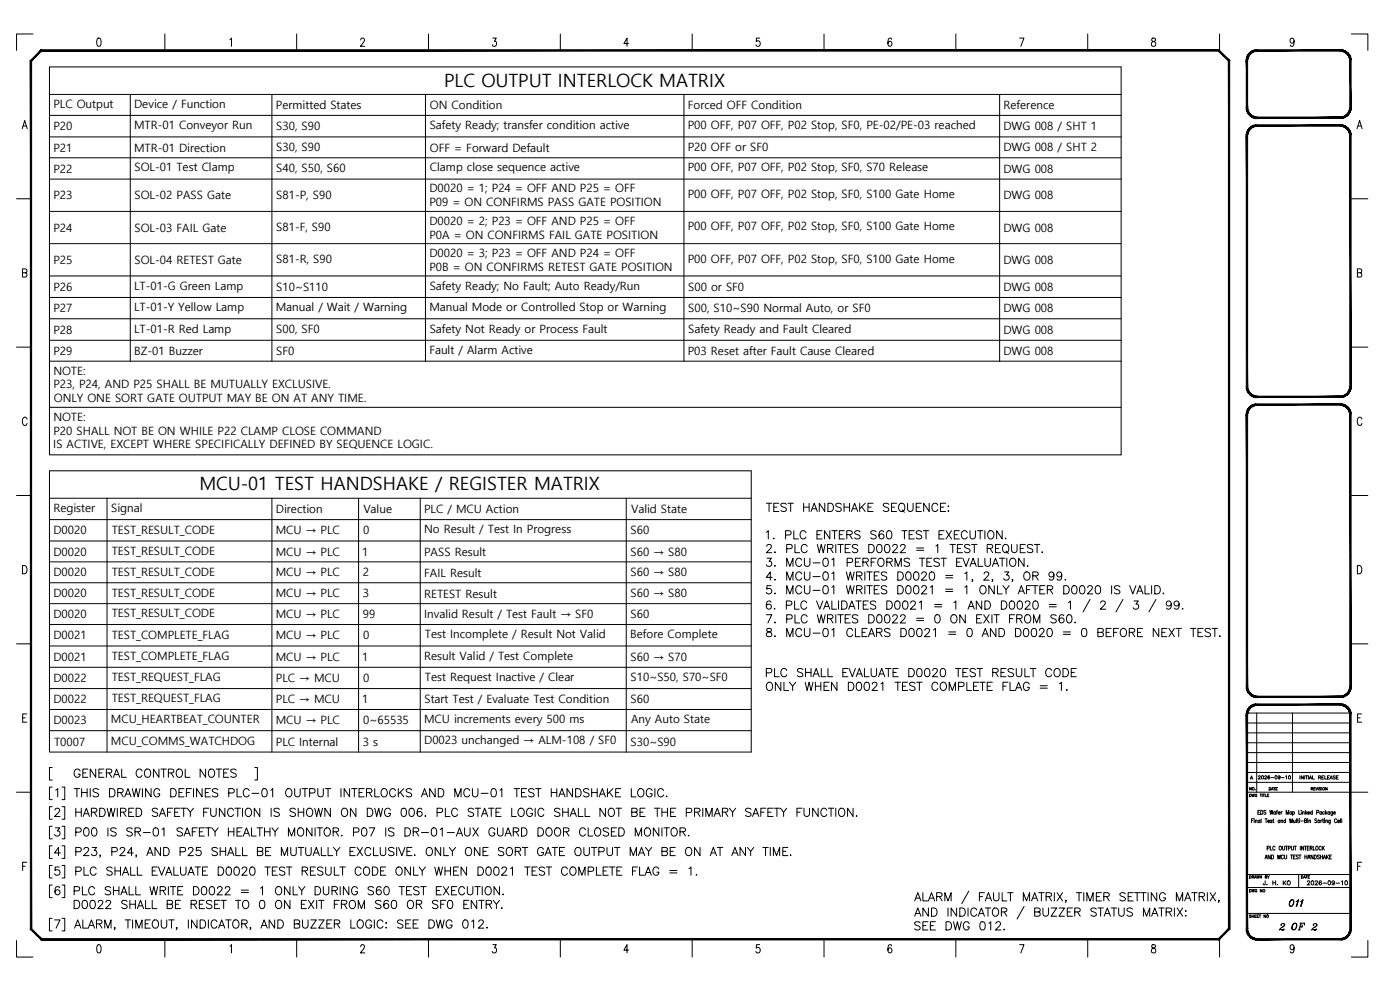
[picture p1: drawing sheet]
<svg xmlns="http://www.w3.org/2000/svg" width="420mm" height="297mm" viewBox="0 0 420 297" stroke-linecap="round" stroke-linejoin="round" font-family="sans-serif">
<defs><g id="words">
<g font-size="5.5">
<text x="133.3" y="26.2">PLC OUTPUT INTERLOCK MATRIX</text>
<text x="59.8" y="147.1">MCU-01 TEST HANDSHAKE / REGISTER MATRIX</text>
</g>
<g font-size="4.9">
<text x="385.6" y="273">011</text>
<text x="386.3" y="280.1">OF</text>
</g>
<g font-size="3.4">
<text x="16" y="32.3">PLC Output</text>
<text x="40.2" y="32.5">Device / Function</text>
<text x="82.8" y="32.8">Permitted States</text>
<text x="129" y="32.8">ON Condition</text>
<text x="206.4" y="32.8">Forced OFF Condition</text>
<text x="301.1" y="32.8">Reference</text>
<text x="16" y="39.1">P20</text>
<text x="40.2" y="38.7">MTR-01 Conveyor Run</text>
<text x="82.9" y="38.9">S30, S90</text>
<text x="129" y="38.7">Safety Ready; transfer condition active</text>
<text x="206.4" y="38.7">P00 OFF, P07 OFF, P02 Stop, SF0, PE-02/PE-03 reached</text>
<text x="301.1" y="38.9">DWG 008 / SHT 1</text>
<text x="16" y="45.5">P21</text>
<text x="40.2" y="45.5">MTR-01 Direction</text>
<text x="82.9" y="45.2">S30, S90</text>
<text x="129" y="45.5">OFF = Forward Default</text>
<text x="206.4" y="45.4">P20 OFF or SF0</text>
<text x="301.1" y="45.2">DWG 008 / SHT 2</text>
<text x="16" y="51.8">P22</text>
<text x="40.4" y="51.4">SOL-01 Test Clamp</text>
<text x="82.9" y="51.6">S40, S50, S60</text>
<text x="129" y="51.4">Clamp close sequence active</text>
<text x="206.4" y="51.4">P00 OFF, P07 OFF, P02 Stop, SF0, S70 Release</text>
<text x="301.1" y="51.8">DWG 008</text>
<text x="16" y="59.8">P23</text>
<text x="40.4" y="59.8">SOL-02 PASS Gate</text>
<text x="82.9" y="59.6">S81-P, S90</text>
<text x="128.8" y="57.7">D0020 = 1; P24 = OFF AND P25 = OFF</text>
<text x="206.4" y="59.4">P00 OFF, P07 OFF, P02 Stop, SF0, S100 Gate Home</text>
<text x="301.1" y="59.8">DWG 008</text>
<text x="128.8" y="61.9">P09 = ON CONFIRMS PASS GATE POSITION</text>
<text x="16" y="69.5">P24</text>
<text x="40.4" y="69.5">SOL-03 FAIL Gate</text>
<text x="82.9" y="69.3">S81-F, S90</text>
<text x="128.8" y="67.4">D0020 = 2; P23 = OFF AND P25 = OFF</text>
<text x="128.8" y="71.6">P0A = ON CONFIRMS FAIL GATE POSITION</text>
<text x="206.4" y="69.1">P00 OFF, P07 OFF, P02 Stop, SF0, S100 Gate Home</text>
<text x="301.1" y="69.5">DWG 008</text>
<text x="128.8" y="77.1">D0020 = 3; P23 = OFF AND P24 = OFF</text>
<text x="16" y="79.2">P25</text>
<text x="40.4" y="79.2">SOL-04 RETEST Gate</text>
<text x="82.9" y="79">S81-R, S90</text>
<text x="128.8" y="81.3">P0B = ON CONFIRMS RETEST GATE POSITION</text>
<text x="206.4" y="78.8">P00 OFF, P07 OFF, P02 Stop, SF0, S100 Gate Home</text>
<text x="301.1" y="79.2">DWG 008</text>
<text x="16" y="87.3">P26</text>
<text x="40.2" y="86.9">LT-01-G Green Lamp</text>
<text x="82.9" y="87.3">S10~S110</text>
<text x="129" y="86.9">Safety Ready; No Fault; Auto Ready/Run</text>
<text x="206.5" y="87.3">S00 or SF0</text>
<text x="301.1" y="87.3">DWG 008</text>
<text x="16" y="93.7">P27</text>
<text x="40.2" y="93.4">LT-01-Y Yellow Lamp</text>
<text x="82.8" y="93.3">Manual / Wait / Warning</text>
<text x="128.8" y="93.3">Manual Mode or Controlled Stop or Warning</text>
<text x="206.5" y="93.5">S00, S10~S90 Normal Auto, or SF0</text>
<text x="301.1" y="93.7">DWG 008</text>
<text x="16" y="100.1">P28</text>
<text x="40.2" y="99.8">LT-01-R Red Lamp</text>
<text x="82.9" y="99.9">S00, SF0</text>
<text x="129" y="99.8">Safety Not Ready or Process Fault</text>
<text x="206.5" y="99.8">Safety Ready and Fault Cleared</text>
<text x="301.1" y="100.1">DWG 008</text>
<text x="16" y="106.5">P29</text>
<text x="40.2" y="106.5">BZ-01 Buzzer</text>
<text x="82.9" y="106.5">SF0</text>
<text x="128.8" y="106.3">Fault / Alarm Active</text>
<text x="206.4" y="106.5">P03 Reset after Fault Cause Cleared</text>
<text x="301.1" y="106.5">DWG 008</text>
<text x="16" y="112.4">NOTE:</text>
<text x="16" y="116.5">P23, P24, AND P25 SHALL BE MUTUALLY EXCLUSIVE.</text>
<text x="16.2" y="120.7">ONLY ONE SORT GATE OUTPUT MAY BE ON AT ANY TIME.</text>
<text x="16" y="126.2">NOTE:</text>
<text x="16" y="130.4">P20 SHALL NOT BE ON WHILE P22 CLAMP CLOSE COMMAND</text>
<text x="16" y="134.5">IS ACTIVE, EXCEPT WHERE SPECIFICALLY DEFINED BY SEQUENCE LOGIC.</text>
<text x="16" y="153.6">Register</text>
<text x="33.4" y="153.6">Signal</text>
<text x="82.8" y="154">Direction</text>
<text x="109.1" y="154">Value</text>
<text x="127.3" y="153.8">PLC / MCU Action</text>
<text x="189.4" y="154">Valid State</text>
<text x="16" y="160.4">D0020</text>
<text x="33.5" y="160.1">TEST_RESULT_CODE</text>
<text x="82.8" y="160.4">MCU → PLC</text>
<text x="109" y="160.4">0</text>
<text x="127.3" y="160">No Result / Test In Progress</text>
<text x="189.2" y="160.4">S60</text>
<text x="16" y="166.7">D0020</text>
<text x="33.5" y="166.4">TEST_RESULT_CODE</text>
<text x="82.8" y="166.7">MCU → PLC</text>
<text x="108.7" y="166.7">1</text>
<text x="127.3" y="166.7">PASS Result</text>
<text x="189.2" y="166.7">S60 → S80</text>
<text x="16" y="172.9">D0020</text>
<text x="33.5" y="172.7">TEST_RESULT_CODE</text>
<text x="82.8" y="172.9">MCU → PLC</text>
<text x="108.9" y="173">2</text>
<text x="127.3" y="173">FAIL Result</text>
<text x="189.2" y="172.9">S60 → S80</text>
<text x="16" y="179.2">D0020</text>
<text x="33.5" y="179">TEST_RESULT_CODE</text>
<text x="82.8" y="179.2">MCU → PLC</text>
<text x="108.9" y="179.2">3</text>
<text x="127.3" y="179.3">RETEST Result</text>
<text x="189.2" y="179.2">S60 → S80</text>
<text x="16" y="185.5">D0020</text>
<text x="33.5" y="185.2">TEST_RESULT_CODE</text>
<text x="82.8" y="185.5">MCU → PLC</text>
<text x="108.9" y="185.5">99</text>
<text x="127.3" y="185.3">Invalid Result / Test Fault → SF0</text>
<text x="189.2" y="185.5">S60</text>
<text x="16" y="191.8">D0021</text>
<text x="33.5" y="191.6">TEST_COMPLETE_FLAG</text>
<text x="82.8" y="191.8">MCU → PLC</text>
<text x="109" y="191.8">0</text>
<text x="127.5" y="191.5">Test Incomplete / Result Not Valid</text>
<text x="189.1" y="191.5">Before Complete</text>
<text x="127.3" y="197.9">Result Valid / Test Complete</text>
<text x="16" y="198.2">D0021</text>
<text x="33.5" y="198">TEST_COMPLETE_FLAG</text>
<text x="82.8" y="198.2">MCU → PLC</text>
<text x="108.7" y="198.3">1</text>
<text x="189.2" y="198.2">S60 → S70</text>
<text x="16" y="204.6">D0022</text>
<text x="33.5" y="204.4">TEST_REQUEST_FLAG</text>
<text x="82.8" y="204.6">PLC → MCU</text>
<text x="109" y="204.6">0</text>
<text x="127.5" y="204.3">Test Request Inactive / Clear</text>
<text x="189.2" y="204.4">S10~S50, S70~SF0</text>
<text x="16" y="211">D0022</text>
<text x="33.5" y="210.7">TEST_REQUEST_FLAG</text>
<text x="82.8" y="211">PLC → MCU</text>
<text x="108.7" y="211">1</text>
<text x="127.4" y="210.8">Start Test / Evaluate Test Condition</text>
<text x="189.2" y="211">S60</text>
<text x="16" y="217.3">D0023</text>
<text x="33.3" y="217.1">MCU_HEARTBEAT_COUNTER</text>
<text x="82.8" y="217.3">MCU → PLC</text>
<text x="109" y="217.3">0~65535</text>
<text x="127.3" y="216.9">MCU increments every 500 ms</text>
<text x="189.4" y="216.9">Any Auto State</text>
<text x="16.3" y="223.7">T0007</text>
<text x="33.3" y="223.4">MCU_COMMS_WATCHDOG</text>
<text x="82.8" y="223.7">PLC Internal</text>
<text x="108.9" y="223.7">3 s</text>
<text x="127.3" y="223.3">D0023 unchanged → ALM-108 / SF0</text>
<text x="189.2" y="223.7">S30~S90</text>
</g>
</g></defs>
<!-- layer: Title blocks -->
<g fill="none" stroke="#000" stroke-width=".3">
<path d="M9.9 10.2h-4.9v4.9M29.3 11.5l.5-.1a1.61 1.61 0 0 1 0 2.5h-.2a1.86 1.86 0 0 1-.3-2.4zM49.5 10.2v4.9M69 11.9l.5-.5v2.5M89 10.2v4.9M108.3 12v-.3a.6 .6 0 0 1 .9-.2 .6 .6 0 0 1 .1 .9l-1.2 1.5h1.4M128.6 10.2v4.9M147.9 11.4h1l-.5 1a.72 .72 0 0 1 .6 1.1 .72 .72 0 0 1-1.3-.1M168.2 10.2v4.9M188.6 13.1h-1.4l1-1.7v2.5M207.7 10.2v4.9M228 11.4h-1v1.1a.75 .75 0 0 1 1 .1 .75 .75 0 0 1 0 1 .75 .75 0 0 1-1 .1l-.1-.3"/>
<path d="M247.3 10.2v4.9M267.6 11.8l-.1-.3-.5-.1a1.48 1.48 0 0 0 .1 2.5 .71 .71 0 0 0 .6-1 .71 .71 0 0 0-1.1-.2l-.1 .4M286.9 10.2v4.9M306 11.4h1.3l-.9 2.5M326.4 10.2v4.9M345.7 11.5v.7a.9 .9 0 0 1 1.1 .6 .9 .9 0 0 1-.4 1.1 .78 .78 0 0 1-.9-.8 .78 .78 0 0 1 1-.7l.2-.2a.51 .51 0 0 0-.3-.8zM366 10.2v4.9M388.4 12.2l-.3 .6a.7 .7 0 0 1-1-.6 .7 .7 0 0 1 1-.7l.3 .7a1.2 1.2 0 0 1-.8 1.7l-.4-.4M405.6 10.2h4.9v4.9M6.7 38.6l.7-2.4 .8 2.4M6.9 37.8h1M407.3 38.6l.7-2.4 .8 2.4"/>
<path d="M407.6 37.8h.9M5 59.6h4.3M405.6 59.6h4.9M6.8 81.8l1.1-.1 .2-.3-.2-.6-1.1-.1v2.4h.8l.4-.2 .1-.6-.5-.5M407.4 81.8l1.1-.1 .2-.3-.2-.6-1.1-.1v2.4h.8l.4-.2 .1-.6-.5-.5M5 104.2h4.3M405.6 104.2h4.9M8.1 125.8a.73 .73 0 0 0-.9-.6 .73 .73 0 0 0-.5 .9v.6a.73 .73 0 0 0 .5 .9 .73 .73 0 0 0 .9-.5M408.7 125.8a.72 .72 0 0 0-.9-.6 .72 .72 0 0 0-.5 .9v.6a.72 .72 0 0 0 .6 .9 .72 .72 0 0 0 .8-.5M5 148.7h4.3M405.6 148.7h4.9M6.8 169.7a1.32 1.32 0 0 1 1.3 .8 1.32 1.32 0 0 1-.4 1.5l-.9 .2z"/>
<path d="M407.4 169.7a1.32 1.32 0 0 1 1.3 .8 1.32 1.32 0 0 1-.4 1.5l-.9 .2zM5 193.2h4.3M405.6 193.2h4.9M6.8 215.4h.8M8 214.2h-1.2v2.5h1.2M407.4 215.4h.8M408.7 214.2h-1.3v2.5h1.3M5 237.7h4.3M405.6 237.7h4.9M6.8 259.9h.8M8 258.7h-1.2v2.5M407.4 259.9h.8"/>
<path d="M408.7 258.7h-1.3v2.5M5 282.2v5h4.9M29.3 283.6l.5-.2a1.61 1.61 0 0 1 0 2.5h-.2a1.86 1.86 0 0 1-.3-2.3zM49.5 281.8v5.4M69 283.9l.5-.5v2.5M89 281.8v5.4M108.3 284v-.3a.6 .6 0 0 1 .9-.1 .6 .6 0 0 1 .1 .8l-1.2 1.5h1.4M128.6 281.8v5.4M147.9 283.4h1l-.5 1a.72 .72 0 0 1 .6 1.1 .72 .72 0 0 1-1.3-.1M168.2 281.8v5.4M188.6 285.1h-1.4l1-1.7v2.5M207.7 281.8v5.4"/>
<path d="M228 283.4h-1v1.1a.75 .75 0 0 1 1 .1 .75 .75 0 0 1 0 1 .75 .75 0 0 1-1 .1l-.1-.3M247.3 281.8v5.4M267.6 283.8l-.1-.2-.5-.2a1.48 1.48 0 0 0 .1 2.5 .7 .7 0 0 0 .6-1 .7 .7 0 0 0-1.1-.2l-.1 .4M286.9 281.8v5.4M306 283.4h1.3l-.9 2.5M326.4 281.8v5.4M345.7 283.6v.7a.9 .9 0 0 1 1.1 .5 .9 .9 0 0 1-.4 1.1 .78 .78 0 0 1-.9-.8 .78 .78 0 0 1 1-.7l.2-.1a.51 .51 0 0 0-.3-.9zM366 281.6v5.6M388.4 284.3l-.3 .6a.7 .7 0 0 1-1-.7 .7 .7 0 0 1 1-.6l.3 .7a1.2 1.2 0 0 1-.8 1.6l-.4-.3M410.5 282.2v5h-4.9"/>
</g>
<!-- layer: TITLE -->
<g fill="none" stroke="#000" stroke-width=".3">
<path d="M368.9 18.2v17.4M374.2 219.9h31.1M374.2 216.9h31.1M374.2 213.9h31.1M377.2 213.9v23.8M387.9 213.9v23.8M374.2 237.7h31.1M374.2 234.7h31.1M374.2 231.8h31.1M374.2 228.8h31.1M374.2 225.8h31.1M374.2 222.9h31.1"/>
<path d="M375 238.3l.5 .1-.1 .6h-.4zM375.6 236.3v.8l-.5-.8v.8M375.7 238.3l.2 .7 .2-.7 .2 .7 .2-.7M376.7 237h.1M377.2 238.4a.31 .31 0 0 0-.4-.1 .31 .31 0 0 0-.2 .4 .28 .28 0 0 0 .3 .3 .28 .28 0 0 0 .3-.3h-.2M378.1 238.3h.5M378.4 238.3v.7M378.8 238.3v.7M379 238.3h.5M379.3 238.3v.7M379.7 238.3v.7h.5M380.4 238.6h.2"/>
<path d="M380.8 238.3h-.4v.7h.4M380.9 236.3l.4 .1v.6l-.4 .1zM381.5 237.1l.3-.8 .3 .8M381.7 236.8h.3M382.2 236.3h.5M382.5 236.3v.8M382.9 236.7h.3M383.4 236.3h-.5v.8h.5M393.5 236.7l.5-.3-.5-.1v.8M393.7 236.7l.3 .4M394.3 236.7h.3M394.7 236.3h-.4v.8h.4"/>
<path d="M394.9 236.3l.3 .8 .3-.8M395.6 236.3v.8M396.4 236.4h-.5l.5 .3v.3l-.5-.1M396.7 236.3v.8M398.3 236.3v.8l-.5-.8v.8M368.9 254.7v24M375.6 246.2h.3M376.2 245.7h-.6v1.1M376.4 245.7h.1M376.4 246.1v.7M376.8 246.3l.4-.2 .1 .7M376.8 246.1v.7"/>
<path d="M377.5 243.7h.4M378.1 243.1h-.6v1.2h.6M378.1 246.2a.32 .32 0 0 0-.4 0 .32 .32 0 0 0 0 .5 .32 .32 0 0 0 .4 0M378.1 246.1v.7M378.4 243.1a.6 .6 0 0 1 .6 .6 .6 .6 0 0 1-.6 .6zM378.5 245.7v1.1M379.6 257.7l.4-1.2 .4 1.2M379.7 245.7h.6M379.8 257.3h.4M379.9 243.3l-.2-.2-.4 .2 .1 .3 .4 .2a.33 .33 0 0 1 0 .5 .33 .33 0 0 1-.5-.1M380 245.7v1.1M380.3 254.5l.6-.1-.1-.5h-.5v1.2"/>
<path d="M380.5 246.4h.5l-.1-.3a.33 .33 0 0 0-.4 .4 .33 .33 0 0 0 .5 .2M381.1 243.1l.2 1.2 .2-1.2 .3 1.2 .2-1.2M381.2 256.5v1.2l-.6-1.2v1.2M381.2 253.9v1.2h.6M381.6 256.5a.6 .6 0 0 1 .6 .6 .6 .6 0 0 1-.6 .6zM381.8 246.2l-.2-.1-.3 .1 .4 .3v.3l-.4-.1M382 246.1h.3M382.2 245.7v.9l.2 .2M382.7 254.2a.36 .36 0 0 0-.5-.3 .36 .36 0 0 0-.2 .4v.3a.36 .36 0 0 0 .2 .5 .36 .36 0 0 0 .5-.3M382.8 243.7a.32 .32 0 0 0-.5 0 .32 .32 0 0 0 0 .5 .32 .32 0 0 0 .5 0M382.8 243.5v.8M383 243.5h.3"/>
<path d="M383.4 243.1l-.2 .3v.9M383.5 257.7v-1.2l.3 1.2 .4-1.2v1.2M383.6 243.9h.6l-.1-.3a.33 .33 0 0 0-.4 .1 .33 .33 0 0 0 0 .5 .33 .33 0 0 0 .5 0M384.1 253.9a.57 .57 0 0 1 .5 .6 .57 .57 0 0 1-.5 .5l-.2-.4zM384.1 246.2a.32 .32 0 0 0-.5 0 .32 .32 0 0 0 0 .5 .32 .32 0 0 0 .5 0M384.1 246.1v.7M384.5 246.3l.4-.2v.7M384.5 246.1v.7M384.5 243.5v.8M384.8 243.5l-.3 .4M384.9 253.9v.8l.3 .4 .3-.2v-1M385.2 256.8a.35 .35 0 0 0-.4-.3 .35 .35 0 0 0-.3 .5v.3a.35 .35 0 0 0 .3 .4 .35 .35 0 0 0 .4-.3"/>
<path d="M385.5 256.5v.9l.3 .3 .3-.2 .1-1M385.8 253.9h.6M385.8 246.2a.32 .32 0 0 0-.4 0 .32 .32 0 0 0 0 .5 .32 .32 0 0 0 .4 0M385.8 245.7v1.1M386 244.3v-1.2l.4 1.2 .3-1.2v1.2M386.1 253.9v1.2M386.6 254.5l.6-.1v-.5h-.6v1.2M387.1 246.8v-1.1l.4 1.1 .3-1.1v1.1M387.3 256.5h.6M387.6 253.9v.8l.2 .4 .4-.2v-1M387.6 243.7l-.1-.1a.33 .33 0 0 0-.5 .4 .33 .33 0 0 0 .6 .2M387.6 243.5v.8"/>
<path d="M387.6 256.5v1.2M387.9 243.7a.32 .32 0 0 1 .5 0 .32 .32 0 0 1 0 .5 .32 .32 0 0 1-.5 0M387.9 243.5v1.2M388.2 257.1h.3M388.2 246.1v.7l.5-.2M388.4 253.9h.7M388.7 246.1v.7M388.8 253.9v1.2M388.8 256.5h-.6v1.2h.6M389.1 245.7v1.1M389.3 246.1h.3M389.5 245.7v.9l.2 .2"/>
<path d="M389.6 256.7l-.2-.2-.4 .2 .5 .4a.32 .32 0 0 1 .1 .5 .32 .32 0 0 1-.5 .1l-.1-.2M389.8 243.1v1.2h.5M389.8 256.5h.6M389.9 245.7h.1M390 246.1v.7M390.1 256.5v1.2M390.2 253.9v1.2M390.3 246.3h.8M390.5 243.2h.1M390.5 243.6v.7M390.9 243.8l.4-.2 .1 .7M390.9 243.5v.8"/>
<path d="M391.2 253.9v1.2l-.6-1.2v1.2M391.5 253.9h.6M391.5 246.2h.6v-.5h-.6v1.1l.6-.1-.2-.5M391.6 257.1h.6M391.6 256.5v1.2M391.8 243.1v1.2M391.8 253.9v1.2M391.9 243.9l.3 .4M392.2 243.5l-.4 .6M392.2 256.5v1.2M392.3 254.4h.4M392.4 245.7h.1"/>
<path d="M392.5 246.1v.7M392.5 243.9h.5l-.1-.3a.33 .33 0 0 0-.4 .4 .33 .33 0 0 0 .5 .2M392.5 257.7l.3-1.2 .4 1.2M392.6 257.3h.5M392.8 246.3l.5-.2v.7M392.8 246.1v.7M392.9 253.9h-.6v1.2h.6M393.2 254.4h.5v-.5h-.5v1.2M393.5 254.4l.3 .7M393.8 243.7a.32 .32 0 0 0-.4 0 .32 .32 0 0 0 0 .5 .32 .32 0 0 0 .4 0M393.8 243.1v1.2M394.1 256.5v1.2l-.7-1.2v1.2"/>
<path d="M394.1 253.9v1.2h.6M394.4 256.5a.6 .6 0 0 1 .7 .6 .6 .6 0 0 1-.7 .6zM395 253.9a.54 .54 0 0 1 .6 .6 .54 .54 0 0 1-.6 .5l-.1-.4zM395.1 243.8l.6-.1v-.5l-.6-.1v1.2M395.2 245.8l-.2-.1-.4 .1 .1 .3 .4 .2a.33 .33 0 0 1 0 .5 .33 .33 0 0 1-.5-.1M396 256.7l-.3-.2-.4 .2 .7 .7-.3 .3-.4-.2M396.3 257.1h.6M396.3 256.5v1.2M396.4 246.1v.7M396.5 254.2a.35 .35 0 0 0-.4-.3 .35 .35 0 0 0-.3 .4v.3a.35 .35 0 0 0 .3 .5 .35 .35 0 0 0 .4-.3M396.6 243.7l-.1-.1a.33 .33 0 0 0-.4 .4 .33 .33 0 0 0 .5 .2M396.6 243.5v.8"/>
<path d="M396.8 246.1l-.4 .3M396.8 253.9v1.2M396.9 246.1h.3M396.9 256.5v1.2M397 245.7v.9l.2 .2M397.1 254.4l.4 .7M397.1 257.7l.4-1.2 .4 1.2M397.3 257.3h.4M397.5 243.7a.32 .32 0 0 0-.5 0 .32 .32 0 0 0 0 .5 .32 .32 0 0 0 .5 0M397.5 253.9l-.7 .8M397.5 245.7h.1M397.5 246.1v.7"/>
<path d="M397.8 243.1v1.2M397.9 246.3l.4-.2 .1 .7M397.9 246.1v.7M397.9 243.9l.4 .4M398.1 256.5v1.2M398.2 243.5l-.4 .6M398.3 257l.4 .7M398.7 256.5l-.6 .8M399 243.7a.32 .32 0 0 0-.4 0 .32 .32 0 0 0 0 .5 .32 .32 0 0 0 .4 0M399 243.5v.8M399 257.1h.4M399.2 246.1v1l-.4 .1"/>
<path d="M399.2 246.2l-.1-.1a.33 .33 0 0 0-.4 .4 .33 .33 0 0 0 .5 .2M399.6 256.5h-.6v1.2h.6M399.9 243.5l-.1 1.1-.3 .1M399.9 243.7l-.1-.1a.33 .33 0 0 0-.4 .4 .33 .33 0 0 0 .5 .2M400.2 243.9h.6l-.1-.3a.33 .33 0 0 0-.4 .1 .33 .33 0 0 0 0 .5 .33 .33 0 0 0 .5 0M401.2 245.9a.35 .35 0 0 0-.5-.2 .35 .35 0 0 0-.2 .4v.3a.35 .35 0 0 0 .3 .4 .35 .35 0 0 0 .4-.2M401.5 246.4h.5l-.1-.3a.33 .33 0 0 0-.4 .4 .33 .33 0 0 0 .5 .2M402.3 245.7v1.1M402.7 245.7v1.1M374.2 274.1h31.1M374.2 266.3h31.1M374.2 262.4h31.1"/>
<path d="M375 262.7l.5 .2-.1 .6h-.4zM375 266.9l.5 .2-.1 .5h-.4zM375.5 274.6h-.5l.5 .6h-.5M375.7 266.9l.2 .7 .2-.7 .2 .7 .2-.7M375.8 274.5v.8M375.8 274.9h.5M375.8 263.1h.4v-.3l-.4-.1v.8M376.1 263.1l.2 .4M376.3 274.5v.8M376.5 263.5l.3-.8 .2 .8M376.6 274.9h.3M376.6 263.2h.3"/>
<path d="M377 274.5h-.4v.8h.4M377.2 262.7l.1 .8 .2-.8 .2 .8 .2-.8M377.2 267.1a.28 .28 0 0 0-.3-.2 .28 .28 0 0 0-.3 .3v.1a.28 .28 0 0 0 .3 .4 .28 .28 0 0 0 .3-.4h-.2M377.3 274.9h.3M377.7 274.5h-.4v.8h.4M377.9 274.5h.5M378.1 274.5v.8M378.6 262.7v.8l-.5-.8v.8M378.7 266.9v.7l-.5-.7v.7M379.7 264.3v1.1h-.5l-.1-.3M379.7 263.1l.5-.1v-.2l-.5-.1v.8l.5-.1-.1-.3M379.9 274.5v.8l-.6-.8v.8"/>
<path d="M380.2 265.4h.1M380.4 262.7l.3 .8M381 262.7l-.3 .4M382 264.3v1.2M382 264.9h.8M382.8 264.3v1.2M383.4 265.4h.1M384.3 278.8l.8 .3 .3-.4-.3 .3-1-.1M384.5 277.5l-.1 .1a.53 .53 0 0 1 .6-.5 .53 .53 0 0 1 .5 .7l-1.2 .7-.4 .6M385.1 264.3v1.2M385.4 264.8l.5 .7M385.9 264.3l-.8 .8"/>
<path d="M389.7 262.4v3.9M390.6 262.7l.4 .2-.1 .6h-.3zM391.2 263.5l.3-.8 .3 .8M391.3 263.2h.4M391.9 262.7h.5M392.1 262.7v.8M392.4 264.6l.4-.3 .3 .3-.8 .9h.8M392.6 263.1h.3M393.1 262.7h-.5v.8h.5M393.6 264.3a.57 .57 0 0 1 .7 .6 .57 .57 0 0 1-.7 .5l-.1-.4zM394 278.8l.8 .3 .3-.4-.3 .3-1.1-.1M394.2 277.5l-.1 .1a.53 .53 0 0 1 .6-.5 .53 .53 0 0 1 .4 .7l-1.1 .7-.4 .6"/>
<path d="M394.7 264.6l.5-.3 .2 .3-.8 .9h.9M394.9 277.1l.2 .3v.4l-.8 .5M396.6 264.4l-.1-.1a.54 .54 0 0 0-.7 .6 .54 .54 0 0 0 .8 .4 .38 .38 0 0 0-.2-.5 .38 .38 0 0 0-.5 .3M397.1 265h1M400.5 264.7a.39 .39 0 0 1-.5 .3 .39 .39 0 0 1-.2-.6 .39 .39 0 0 1 .6 0v.9l-.3 .2-.3-.2M400.9 265h1.1M402.6 264.5l.3-.2v1.2"/>
<circle cx="376.1" cy="236.6" r=".36"/>
<circle cx="397.2" cy="236.6" r=".36"/>
<circle cx="395.8" cy="246.4" r=".36"/>
<circle cx="379.3" cy="267.2" r=".36"/>
<circle cx="380.4" cy="274.9" r=".35"/>
<circle cx="386.8" cy="264.8" r=".56"/>
<circle cx="398.9" cy="264.8" r=".56"/>
<circle cx="404" cy="264.8" r=".56"/>
</g>
<g fill="#000" stroke="#000" stroke-width=".3">
<path d="M374 18.2l.4 14v-14zM374 18.2l.4 14h-.4z"/>
<path d="M376.8 15l.5-.1v.4zM376.8 15l.1 .4 .4-.1zM376.3 15.1l.5-.1 .1 .4zM376.3 15.1l.1 .4 .5-.1zM375.8 15.3l.5-.2 .1 .4zM375.8 15.3l.2 .4 .4-.2zM375.4 15.6l.4-.3 .2 .4zM375.4 15.6l.2 .3 .4-.2zM375 15.9l.4-.3 .2 .3zM375 15.9l.3 .3 .3-.3zM375 15.9l.3 .3-.6 .1zM374.7 16.3l.3 .2 .3-.3zM374.7 16.3l.3 .2-.6 .2zM374.4 16.7l.3 .2 .3-.4zM374.4 16.7l.3 .2-.5 .3zM374.2 17.2l.4 .1 .1-.4zM374.2 17.2l.4 .1-.5 .4zM374.1 17.7l.3 .1 .2-.5zM374.1 17.7l.3 .1-.4 .4zM374.4 17.8l-.4 .4h.4z"/>
<path d="M377.3 15.3h24.9v-.4zM377.3 14.9h24.9l-24.9 .4z"/>
<path d="M405.1 18.2l.4 14v-14zM405.1 18.2l.4 14h-.4z"/>
<path d="M405.4 17.7l.1 .5h-.4zM405.1 17.8v.4l.3-.5zM405.3 17.2l.1 .5-.3 .1zM404.9 17.3l.2 .5 .2-.6zM405.1 16.7l.2 .5-.4 .1zM404.8 16.9l.1 .4 .2-.6zM404.8 16.3l.3 .4-.3 .2zM404.5 16.5l.3 .4v-.6zM404.5 15.9l.3 .4-.3 .2zM404.5 15.9l-.3 .3 .3 .3zM404.1 15.6l.4 .3-.3 .3zM404.1 15.6l-.2 .3 .3 .3zM403.7 15.3l.4 .3-.2 .3zM403.7 15.3l-.2 .4 .4 .2zM403.2 15.1l.5 .2-.2 .4zM403.2 15.1l-.1 .4 .4 .2zM402.7 15l.5 .1-.1 .4zM402.7 15l-.1 .4 .5 .1zM402.2 14.9l.5 .1-.1 .4zM402.2 14.9v.4l.4 .1z"/>
<path d="M374 32.2h.4l-.3 .5zM374.4 32.2l-.3 .5h.3zM374.1 32.7h.3l-.2 .5zM374.4 32.7l-.2 .5 .4-.1zM374.2 33.2l.4-.1-.2 .6zM374.6 33.1l-.2 .6 .3-.2zM374.4 33.7l.3-.2v.7zM374.7 33.5v.7l.3-.3zM374.7 34.2l.3-.3v.7zM375 33.9v.7l.3-.3zM375 34.6l.3-.3 .1 .6zM375.3 34.3l.1 .6 .2-.3zM375.6 34.6l.2 .6-.4-.3zM375.6 34.6l.2 .6 .2-.4zM376 34.8l.3 .6-.5-.2zM376 34.8l.3 .6 .1-.4zM376.4 35l.4 .5-.5-.1zM376.4 35l.4 .5 .1-.4zM376.9 35.1l.4 .4h-.5zM376.9 35.1l.4 .4v-.4z"/>
<path d="M376.8 37.5h.5v.4zM376.8 37.5l.1 .4h.4zM376.3 37.6l.5-.1 .1 .4zM376.3 37.6l.1 .4 .5-.1zM375.8 37.8l.5-.2 .1 .4zM375.8 37.8l.2 .4 .4-.2zM375.4 38.1l.4-.3 .2 .4zM375.4 38.1l.2 .3 .4-.2zM375 38.4l.4-.3 .2 .3zM375 38.4l.3 .3 .3-.3zM375 38.4l.3 .3-.6 .1zM374.7 38.8l.3 .2 .3-.3zM374.7 38.8l.3 .2-.6 .3zM374.4 39.3l.3 .1 .3-.4zM374.4 39.3l.3 .1-.5 .3zM374.2 39.7l.4 .2 .1-.5zM374.2 39.7l.4 .2-.5 .4zM374.1 40.3h.3l.2-.4zM374.1 40.3h.3l-.4 .5zM374.4 40.3l-.4 .5h.4z"/>
<path d="M377.3 35.5h24.9v-.4zM377.3 35.1h24.9l-24.9 .4z"/>
<path d="M377.3 37.9h24.9v-.4zM377.3 37.5h24.9l-24.9 .4z"/>
<path d="M402.2 35.1l.5 .4h-.5zM402.2 35.1l.5 .4-.1-.4zM402.6 35.1l.6 .3-.5 .1zM402.6 35.1l.6 .3-.1-.4zM403.1 35l.6 .2-.5 .2zM403.1 35l.6 .2-.2-.4zM403.5 34.8l.6 .1-.4 .3zM403.5 34.8l.6 .1-.2-.3zM403.9 34.6h.6l-.4 .3zM403.9 34.6h.6l-.3-.3zM404.2 34.3l.6-.1-.3 .4zM404.5 33.9l-.3 .4 .6-.1zM404.5 33.9l.6-.2-.3 .5zM404.8 33.5l-.3 .4 .6-.2zM404.8 33.5l.5-.3-.2 .5zM404.9 33.1l-.1 .4 .5-.3zM404.9 33.1l.5-.4-.1 .5zM405.1 32.7l-.2 .4 .5-.4zM405.5 32.2l-.1 .5h-.3zM405.1 32.2v.5l.4-.5z"/>
<path d="M374 40.8l.4 75.1v-75.1zM374 40.8l.4 75.1h-.4z"/>
<path d="M405.1 40.8l.4 75.1v-75.1zM405.1 40.8l.4 75.1h-.4z"/>
<path d="M405.4 40.3l.1 .5h-.4zM405.1 40.3v.5l.3-.5zM405.3 39.7l.1 .6h-.3zM404.9 39.9l.2 .4 .2-.6zM405.1 39.3l.2 .4-.4 .2zM404.8 39.4l.1 .5 .2-.6zM404.8 38.8l.3 .5-.3 .1zM404.5 39l.3 .4v-.6zM404.5 38.4l.3 .4-.3 .2zM404.5 38.4l-.3 .3 .3 .3zM404.1 38.1l.4 .3-.3 .3zM404.1 38.1l-.2 .3 .3 .3zM403.7 37.8l.4 .3-.2 .3zM403.7 37.8l-.2 .4 .4 .2zM403.2 37.6l.5 .2-.2 .4zM403.2 37.6l-.1 .4 .4 .2zM402.7 37.5l.5 .1-.1 .4zM402.7 37.5l-.1 .4 .5 .1zM402.2 37.5h.5l-.1 .4zM402.2 37.5v.4h.4z"/>
<path d="M374 115.9h.4l-.3 .6zM374.4 115.9l-.3 .6 .3-.1zM374.1 116.5l.3-.1-.2 .6zM374.4 116.4l-.2 .6 .4-.1zM374.2 117l.4-.1-.2 .5zM374.6 116.9l-.2 .5 .3-.1zM374.4 117.4l.3-.1v.6zM374.7 117.3v.6l.3-.2zM374.7 117.9l.3-.2v.6zM375 117.7v.6l.3-.3zM375 118.3l.3-.3 .1 .6zM375.3 118l.1 .6 .2-.3zM375.6 118.3l.2 .6-.4-.3zM375.6 118.3l.2 .6 .2-.4zM376 118.5l.3 .6-.5-.2zM376 118.5l.3 .6 .1-.4zM376.4 118.7l.4 .5-.5-.1zM376.4 118.7l.4 .5 .1-.4zM376.9 118.8l.4 .4h-.5zM376.9 118.8l.4 .4v-.3z"/>
<path d="M377.3 118.9v.3l24.9-.3zM377.3 119.2l24.9-.3v.3z"/>
<path d="M402.2 118.9l.5 .3h-.5zM402.2 118.9l.5 .3-.1-.4zM402.6 118.8l.6 .3-.5 .1zM402.6 118.8l.6 .3-.1-.4zM403.1 118.7l.6 .2-.5 .2zM403.1 118.7l.6 .2-.2-.4zM403.5 118.5l.6 .1-.4 .3zM403.5 118.5l.6 .1-.2-.3zM403.9 118.3h.6l-.4 .3zM403.9 118.3h.6l-.3-.3zM404.2 118l.6-.1-.3 .4zM404.5 117.7l-.3 .3 .6-.1zM404.5 117.7l.6-.3-.3 .5zM404.8 117.3l-.3 .4 .6-.3zM404.8 117.3l.5-.3-.2 .4zM404.9 116.9l-.1 .4 .5-.3zM404.9 116.9l.5-.4-.1 .5zM405.1 116.4l-.2 .5 .5-.4zM405.5 115.9l-.1 .6-.3-.1zM405.1 115.9v.5l.4-.5z"/>
<path d="M374 124.5l.4 81.5v-81.5zM374 124.5l.4 81.5h-.4z"/>
<path d="M377.3 121.2v.4l24.9-.4zM377.3 121.6l24.9-.4v.4z"/>
<path d="M376.8 121.2h.5v.4zM376.8 121.2l.1 .4h.4zM376.3 121.4l.5-.2 .1 .4zM376.3 121.4l.1 .3 .5-.1zM375.8 121.6l.5-.2 .1 .3zM375.8 121.6l.2 .3 .4-.2zM375.4 121.8l.4-.2 .2 .3zM375.4 121.8l.2 .3 .4-.2zM375 122.2l.4-.4 .2 .3zM375 122.2l.3 .2 .3-.3zM375 122.2l.3 .2-.6 .1zM374.7 122.5l.3 .3 .3-.4zM374.7 122.5l.3 .3-.6 .2zM374.4 123l.3 .2 .3-.4zM374.4 123l.3 .2-.5 .3zM374.2 123.5l.4 .1 .1-.4zM374.2 123.5l.4 .1-.5 .4zM374.1 124l.3 .1 .2-.5zM374.1 124l.3 .1-.4 .4zM374.4 124.1l-.4 .4h.4z"/>
<path d="M405.4 124l.1 .5h-.4zM405.1 124.1v.4l.3-.5zM405.3 123.5l.1 .5-.3 .1zM404.9 123.6l.2 .5 .2-.6zM405.1 123l.2 .5-.4 .1zM404.8 123.2l.1 .4 .2-.6zM404.8 122.5l.3 .5-.3 .2zM404.5 122.8l.3 .4v-.7zM404.5 122.2l.3 .3-.3 .3zM404.5 122.2l-.3 .2 .3 .4zM404.1 121.8l.4 .4-.3 .2zM404.1 121.8l-.2 .3 .3 .3zM403.7 121.6l.4 .2-.2 .3zM403.7 121.6l-.2 .3 .4 .2zM403.2 121.4l.5 .2-.2 .3zM403.2 121.4l-.1 .3 .4 .2zM402.7 121.2l.5 .2-.1 .3zM402.7 121.2l-.1 .4 .5 .1zM402.2 121.2h.5l-.1 .4zM402.2 121.2v.4h.4z"/>
<path d="M405.1 124.5l.4 81.5v-81.5zM405.1 124.5l.4 81.5h-.4z"/>
<path d="M374 206h.4l-.3 .5zM374.4 206l-.3 .5 .3-.1zM374.1 206.5l.3-.1-.2 .6zM374.4 206.4l-.2 .6 .4-.1zM374.2 207l.4-.1-.2 .6zM374.6 206.9l-.2 .6 .3-.2zM374.4 207.5l.3-.2v.6zM374.7 207.3v.6l.3-.2zM374.7 207.9l.3-.2v.6zM375 207.7v.6l.3-.3zM375 208.3l.3-.3 .1 .6zM375.3 208l.1 .6 .2-.3zM375.6 208.3l.2 .6-.4-.3zM375.6 208.3l.2 .6 .2-.3zM376 208.6l.3 .5-.5-.2zM376 208.6l.3 .5 .1-.4zM376.4 208.7l.4 .5-.5-.1zM376.4 208.7l.4 .5 .1-.4zM376.9 208.8l.4 .5-.5-.1zM376.9 208.8l.4 .5v-.4z"/>
<path d="M374 214.5l.4 64.2v-64.2zM374 214.5l.4 64.2h-.4z"/>
<path d="M377.3 208.9v.4l24.9-.4zM377.3 209.3l24.9-.4v.4z"/>
<path d="M377.3 211.2v.4l24.9-.4zM377.3 211.6l24.9-.4v.4z"/>
<path d="M376.8 211.3l.5-.1v.4zM376.8 211.3l.1 .3h.4zM376.3 211.4l.5-.1 .1 .3zM376.3 211.4l.1 .3 .5-.1zM375.8 211.6l.5-.2 .1 .3zM375.8 211.6l.2 .3 .4-.2zM375.4 211.8l.4-.2 .2 .3zM375.4 211.8l.2 .3 .4-.2zM375 212.2l.4-.4 .2 .3zM375 212.2l.3 .2 .3-.3zM375 212.2l.3 .2-.6 .2zM374.7 212.6l.3 .2 .3-.4zM374.7 212.6l.3 .2-.6 .2zM374.4 213l.3 .2 .3-.4zM374.4 213l.3 .2-.5 .3zM374.2 213.5l.4 .1 .1-.4zM374.2 213.5l.4 .1-.5 .4zM374.1 214l.3 .1 .2-.5zM374.1 214l.3 .1-.4 .4zM374.4 214.1l-.4 .4h.4z"/>
<path d="M402.2 208.9l.5 .3-.5 .1zM402.2 208.9l.5 .3-.1-.4zM402.6 208.8l.6 .3-.5 .1zM402.6 208.8l.6 .3-.1-.4zM403.1 208.7l.6 .2-.5 .2zM403.1 208.7l.6 .2-.2-.3zM403.5 208.6h.6l-.4 .3zM403.5 208.6h.6l-.2-.3zM403.9 208.3h.6l-.4 .3zM403.9 208.3h.6l-.3-.3zM404.2 208l.6-.1-.3 .4zM404.5 207.7l-.3 .3 .6-.1zM404.5 207.7l.6-.2-.3 .4zM404.8 207.3l-.3 .4 .6-.2zM404.8 207.3l.5-.3-.2 .5zM404.9 206.9l-.1 .4 .5-.3zM404.9 206.9l.5-.4-.1 .5zM405.1 206.4l-.2 .5 .5-.4zM405.5 206l-.1 .5-.3-.1zM405.1 206v.4l.4-.4z"/>
<path d="M405.4 214l.1 .5h-.4zM405.1 214.1v.4l.3-.5zM405.3 213.5l.1 .5-.3 .1zM404.9 213.6l.2 .5 .2-.6zM405.1 213l.2 .5-.4 .1zM404.8 213.2l.1 .4 .2-.6zM404.8 212.6l.3 .4-.3 .2zM404.5 212.8l.3 .4v-.6zM404.5 212.2l.3 .4-.3 .2zM404.5 212.2l-.3 .2 .3 .4zM404.1 211.8l.4 .4-.3 .2zM404.1 211.8l-.2 .3 .3 .3zM403.7 211.6l.4 .2-.2 .3zM403.7 211.6l-.2 .3 .4 .2zM403.2 211.4l.5 .2-.2 .3zM403.2 211.4l-.1 .3 .4 .2zM402.7 211.3l.5 .1-.1 .3zM402.7 211.3l-.1 .3 .5 .1zM402.2 211.2l.5 .1-.1 .3zM402.2 211.2v.4h.4z"/>
<path d="M405.1 214.5l.4 64.2v-64.2zM405.1 214.5l.4 64.2h-.4z"/>
<path d="M368.7 18.3v260.3l.3 .2zM368.7 18.3l.3-.1v260.6zM365.7 15.3l3 3 .3-.1zM365.8 14.9l3.2 3.3-3.3-2.9zM12.5 15.3h353.2l.1-.4zM12.3 14.9h353.5l-353.3 .4zM12.3 14.9l-2.8 3.4 3-3zM9.1 18.2l3.2-3.3-2.8 3.4zM9.1 18.2l.4 260.4v-260.3zM9.1 18.2l.4 260.4-.4 .2zM9.1 278.8l3.4 2.8-3-3zM9.1 278.8l3.4 2.8-.2 .4zM12.5 281.6l-.2 .4 353.4-.4zM12.3 282l353.4-.4 .1 .4zM365.7 281.6l.1 .4 2.9-3.4zM368.7 278.6l.3 .2-3.2 3.2z"/>
<path d="M374 278.7h.4l-.3 .5zM374.4 278.7l-.3 .5h.3zM374.1 279.2h.3l-.2 .5zM374.4 279.2l-.2 .5 .4-.1zM374.2 279.7l.4-.1-.2 .6zM374.6 279.6l-.2 .6 .3-.2zM374.4 280.2l.3-.2v.6zM374.7 280v.6l.3-.2zM374.7 280.6l.3-.2v.6zM375 280.4v.6l.3-.2zM375 281l.3-.2 .1 .6zM375.3 280.8l.1 .6 .2-.3zM375.6 281.1l.2 .6-.4-.3zM375.6 281.1l.2 .6 .2-.4zM376 281.3l.3 .5-.5-.1zM376 281.3l.3 .5 .1-.3zM376.4 281.5l.4 .5-.5-.2zM376.4 281.5l.4 .5 .1-.4zM376.9 281.6l.4 .4h-.5zM376.9 281.6l.4 .4v-.4z"/>
<path d="M377.3 281.6v.4l24.9-.4zM377.3 282l24.9-.4v.4z"/>
<path d="M402.2 281.6l.5 .4h-.5zM402.2 281.6l.5 .4-.1-.4zM402.6 281.6l.6 .2-.5 .2zM402.6 281.6l.6 .2-.1-.3zM403.1 281.5l.6 .2-.5 .1zM403.1 281.5l.6 .2-.2-.4zM403.5 281.3l.6 .1-.4 .3zM403.5 281.3l.6 .1-.2-.3zM403.9 281.1l.6-.1-.4 .4zM403.9 281.1l.6-.1-.3-.2zM404.2 280.8l.6-.2-.3 .4zM404.5 280.4l-.3 .4 .6-.2zM404.5 280.4l.6-.2-.3 .4zM404.8 280l-.3 .4 .6-.2zM404.8 280l.5-.3-.2 .5zM404.9 279.6l-.1 .4 .5-.3zM404.9 279.6l.5-.4-.1 .5zM405.1 279.2l-.2 .4 .5-.4zM405.5 278.7l-.1 .5h-.3zM405.1 278.7v.5l.4-.5z"/>
</g>
<!-- layer: TABLE -->
<g fill="none" stroke="#000" stroke-width=".3">
<path d="M14.8 20.1h321.7v116.4h-321.7zM14.8 28.3h321.7M14.8 34.6h321.7M39.1 28.3v80.1M81.6 28.3v80.1M127.7 28.3v80.1M205.3 28.3v80.1M300 28.3v80.1M14.8 41.1h321.7M14.8 47.3h321.7M14.8 53.7h321.7M14.8 63.4h321.7"/>
<path d="M14.8 73.1h321.7M14.8 82.8h321.7M14.8 89.3h321.7M14.8 95.6h321.7M14.8 102.1h321.7M14.8 108.4h321.7M14.8 122.2h321.7M14.8 141.3h210.7v84.4h-210.7zM14.8 149.5h210.7M14.8 155.9h210.7M32.1 149.5v76.2M81.6 149.5v76.2"/>
<path d="M107.6 149.5v76.2M126.1 149.5v76.2M187.9 149.5v76.2M14.8 162.3h210.7M14.8 168.6h210.7M14.8 174.9h210.7M14.8 181.1h210.7M14.8 187.4h210.7M14.8 193.8h210.7M14.8 200.2h210.7M14.8 206.6h210.7M14.8 212.9h210.7"/>
<path d="M14.8 219.2h210.7"/>
</g>
<!-- layer: CTRL-TEXT -->
<g fill="none" stroke="#000" stroke-width=".3">
<path d="M230 159.7l.6-.5v2.5M230 151h1.6M230.8 151v2.5M232.2 152.2h1M233.8 151h-1.6v2.5h1.6M236 151.3a.94 .94 0 0 0-1.7 .3l.3 .3 1.2 .5 .2 .7a1.08 1.08 0 0 1-1.7 0M236.5 151h1.6M237.3 151v2.5M238.2 159.2v2.5h1.4M241.2 152.2h1.6M241.2 151v2.5M241.9 159.8a.9 .9 0 0 0-1.1-.6 .9 .9 0 0 0-.7 1 1.01 1.01 0 0 0 .3 1.3 1.01 1.01 0 0 0 1.4-.2l.1-.2"/>
<path d="M242.8 151v2.5M243.4 153.5l1-2.5 .9 2.5M243.8 152.6h1.1M246.7 159.2h-1.5v2.5h1.5M247.5 151v2.5l-1.6-2.5v2.5M248.5 151h.8a1.33 1.33 0 0 1 .8 1.2 1.33 1.33 0 0 1-.8 1.3h-.8zM249.1 159.2v2.5l-1.7-2.5v2.5M249.6 159.2h1.7M250.5 159.2v2.5M252.5 151.3a.94 .94 0 0 0-1.7 .3l.3 .3 1.2 .5 .2 .7a1.08 1.08 0 0 1-1.7 0M253.3 152.2h1.7M253.3 151v2.5"/>
<path d="M253.4 159.2h-1.5v2.5h1.5M255 151v2.5M255.5 153.5l1-2.5 .9 2.5M255.9 152.6h1.2M258 151v2.5M258.1 159.6a.93 .93 0 0 0-.9-.4 .93 .93 0 0 0-.7 .6l.2 .4 1.2 .4a.57 .57 0 0 1 0 1 1.12 1.12 0 0 1-1.4-.3M258.6 152.1l1.1 1.4M259.7 151l-1.7 1.6M260.5 152.2h.9M262 151h-1.5v2.5h1.5M263 159.6a.93 .93 0 0 0-.9-.4 .93 .93 0 0 0-.8 .6l.2 .4 1.2 .4a.57 .57 0 0 1 0 1 1.12 1.12 0 0 1-1.4-.3M265.2 159.6a.72 .72 0 0 0-.7-.4 .72 .72 0 0 0-.6 .5 1.47 1.47 0 0 0 .6 2 .77 .77 0 0 0 .8-.7 .77 .77 0 0 0-.7-.8 .77 .77 0 0 0-.8 .7"/>
<path d="M266.4 159.4a.8 .8 0 0 1 1.2 .3l.1 .6a1.11 1.11 0 0 1-.7 1.4h-.3a1.6 1.6 0 0 1-.3-2.3zM266.7 151.3a.94 .94 0 0 0-1.6 .3l.2 .3 1.2 .5 .2 .7a1.08 1.08 0 0 1-1.6 0M267.6 152.2h.9M269.1 151h-1.5v2.5h1.5M269.9 151.3a.92 .92 0 0 1 1-.3 .92 .92 0 0 1 .7 .9v.6a.94 .94 0 0 1-1 1 .94 .94 0 0 1-.9-1zM270.6 159.2h1.7M270.7 153l.7 .7M271.4 159.2v2.5M272.4 151v1.8a.83 .83 0 0 0 .8 .7 .83 .83 0 0 0 .8-.7v-1.8M274.4 159.2h-1.6v2.5h1.6M275 152.2h.9M276.5 151h-1.5v2.5h1.5"/>
<path d="M276.6 159.6a.93 .93 0 0 0-.9-.4 .93 .93 0 0 0-.7 .6l.2 .4 1.2 .4a.57 .57 0 0 1 0 1 1.12 1.12 0 0 1-1.4-.3M277.1 159.2h1.6M277.9 159.2v2.5M278.9 151v2.5l-1.7-2.5v2.5M281.4 151.6a.9 .9 0 0 0-1-.6 .9 .9 0 0 0-.7 .9v.6a.9 .9 0 0 0 .7 1 .9 .9 0 0 0 1-.6M282.3 152.2h.9M283.3 159.2h-1.5v2.5h1.5M283.8 151h-1.5v2.5h1.5M283.9 159.2l1.7 2.5M284.5 151.9h.2zM284.5 153.3h.2zM285.6 159.2l-1.7 2.5"/>
<path d="M287.9 159.2h-1.5v2.5h1.5M290.3 159.8a.92 .92 0 0 0-1.1-.6 .92 .92 0 0 0-.7 1 1.02 1.02 0 0 0 .3 1.3 1.02 1.02 0 0 0 1.4-.2l.1-.2M291.1 159.2v1.8a.82 .82 0 0 0 .8 .7 .82 .82 0 0 0 .8-.7v-1.8M293.3 159.2h1.7M294.2 159.2v2.5M295.6 159.2v2.5M296.9 159.4a1.18 1.18 0 0 1 1.4 .5 1.18 1.18 0 0 1-.2 1.4 1.13 1.13 0 0 1-1.6-.1 1.13 1.13 0 0 1 .1-1.6zM300.8 159.2v2.5l-1.7-2.5v2.5M230.1 163.9l.5-.5 .7 .1 .2 .3-.3 .8-1.2 1.2h1.6M230.2 167.5h1.3l-.7 .9a.82 .82 0 0 1 .6 1.3 .82 .82 0 0 1-1.4-.2M231.4 175.7h-1.2l-.1 1.1a.87 .87 0 0 1 1.3 0 .87 .87 0 0 1-.1 1.3 .87 .87 0 0 1-1.3-.4M231.8 173.2h-1.8l1.2-1.6v2.5"/>
<path d="M232.1 161.6h.2zM232.5 165.7h.2zM232.5 169.8h.2zM232.5 174h.2zM232.5 178.1h.2zM235.8 160.5h1a.65 .65 0 0 0 .6-.6 .65 .65 0 0 0-.6-.7h-1v2.5M236.1 164.6h1.1a.65 .65 0 0 0 .6-.6 .65 .65 0 0 0-.6-.6h-1.1v2.4M236.1 169.9v-2.4l1 2.4 .9-2.4v2.4M236.1 174.1v-2.5l1 2.5 .9-2.5v2.5M236.1 178.2v-2.5l1 2.5 .9-2.5v2.5M238.6 163.4v2.4h1.4M240.6 168.1a.92 .92 0 0 0-1.1-.6 .92 .92 0 0 0-.7 .9v.6a.92 .92 0 0 0 .7 .9 .92 .92 0 0 0 1.1-.5"/>
<path d="M240.6 172.2a.92 .92 0 0 0-1.1-.6 .92 .92 0 0 0-.7 .9v.6a.91 .91 0 0 0 .8 1 .91 .91 0 0 0 1-.6M240.6 176.3a.92 .92 0 0 0-1.1-.6 .92 .92 0 0 0-.7 1 1.02 1.02 0 0 0 .3 1.3 1.02 1.02 0 0 0 1.4-.2l.1-.2M241.4 167.5v1.7a.84 .84 0 0 0 .8 .7 .84 .84 0 0 0 .9-.7v-1.7M241.4 171.6v1.8a.84 .84 0 0 0 .8 .7 .84 .84 0 0 0 .9-.7v-1.8M241.4 175.7v1.8a.83 .83 0 0 0 .8 .7 .83 .83 0 0 0 .9-.7v-1.8M242.2 163.9a.91 .91 0 0 0-1-.5 .91 .91 0 0 0-.7 .9v.6a.92 .92 0 0 0 .7 .9 .92 .92 0 0 0 1-.6M244 168.9h2.1M244 173h2.1M244 177.1h2.1M245.2 160.4h.9M245.3 163.4l.6 2.4 .6-2.4 .6 2.4 .6-2.4M247.3 167.6a.83 .83 0 0 1 1.2 .4 1.24 1.24 0 0 1-.8 1.9 1.56 1.56 0 0 1-.4-2.3z"/>
<path d="M247.3 171.7a.79 .79 0 0 1 1.2 .4 1.24 1.24 0 0 1-.8 2 1.56 1.56 0 0 1-.4-2.4zM247.3 175.8a.8 .8 0 0 1 1.2 .4 1.25 1.25 0 0 1-.8 2 1.56 1.56 0 0 1-.4-2.4zM248.4 164.5l1.4-.1 .2-.6-.6-.4h-1v2.4M249.2 164.5l.8 1.3M249.6 168l.6-.5v2.4M249.6 172.1l.6-.5v2.5M249.6 176.2l.6-.5v2.5M250.8 163.4v2.4M251.4 163.4h1.7M251.9 160.4h.9M252.3 163.4v2.4M253.6 164.5h1"/>
<path d="M254 171.6l.6 2.5 .6-2.5 .6 2.5 .6-2.5M254 175.7l.6 2.5 .6-2.5 .6 2.5 .6-2.5M254.1 160.4l1.4-.1 .3-.6-.6-.5h-1.1v2.5M254.2 168.8l1.5-.2 .2-.3-.1-.6-.5-.2h-1.1v2.4M255 160.4l.8 1.3M255.2 163.4h-1.6v2.4h1.6M256.7 168.6h1M257.1 172.8l1.4-.2 .2-.3-.1-.5-.5-.2h-1v2.5M257.1 176.9l1.4-.1 .2-.6-.6-.5h-1v2.5M257.4 163.7a.91 .91 0 0 0-.9-.4 .91 .91 0 0 0-.7 .6l.2 .4 1.3 .6 .1 .6a1.05 1.05 0 0 1-1.6 0M257.9 172.8l.8 1.3M257.9 176.9l.8 1.3"/>
<path d="M258.2 167.5h-1.5v2.4h1.5M259 168.6l1.4-.1 .2-.5-.6-.5h-1v2.4M259.6 171.6v2.5M259.6 175.7v2.5M259.8 168.6l.8 1.3M260.1 171.6h1.7M260.1 175.7h1.7M260.7 163.4h.8a1.32 1.32 0 0 1 .9 1.2 1.32 1.32 0 0 1-.9 1.2h-.8zM260.9 171.6v2.5M260.9 175.7v2.5M261.4 168.6h1M262.4 172.8h.9"/>
<path d="M262.4 176.9h.9M263 167.5h-1.6v2.4M263.4 163.5a.83 .83 0 0 1 1.2 .3l.1 .6a1.06 1.06 0 0 1-.9 1.4 1.58 1.58 0 0 1-.4-2.3zM263.7 167.8a.92 .92 0 0 1 1-.3 .92 .92 0 0 1 .6 .9v.6a.94 .94 0 0 1-.9 1 .94 .94 0 0 1-1-1zM263.9 171.6h-1.5v2.5h1.5M263.9 175.7h-1.5v2.5h1.5M265.8 163.5a.83 .83 0 0 1 1.2 .3 1.16 1.16 0 0 1 .1 1.4 1.16 1.16 0 0 1-1.3 .5l-.4-.9zM266.1 168.6l1.5-.1 .2-.5-.6-.5h-1.1v2.4M266.1 172a.93 .93 0 0 0-.9-.4 .93 .93 0 0 0-.7 .6l.2 .3 1.2 .5a.59 .59 0 0 1 0 1 1.16 1.16 0 0 1-1.4-.3M266.1 176.1a.93 .93 0 0 0-.9-.4 .93 .93 0 0 0-.7 .6l.2 .4 1.3 .5 .1 .6a1.08 1.08 0 0 1-1.6 0M267 168.6l.8 1.3M267.9 163.9l.5-.5 .7 .1 .2 .3-.3 .8-1.2 1.2h1.6"/>
<path d="M268.6 169.9v-2.4l.9 2.4 1-2.4v2.4M269.4 171.6h.9a1.32 1.32 0 0 1 .8 1.2 1.32 1.32 0 0 1-.8 1.3h-.9zM269.4 175.7h.9a1.32 1.32 0 0 1 .8 1.3 1.32 1.32 0 0 1-.8 1.2h-.9zM270.3 163.9l.4-.5 .7 .1 .3 .3-.4 .8-1.2 1.2h1.7M272.1 171.7a.77 .77 0 0 1 1.2 .4 1.16 1.16 0 0 1 .1 1.3 1.16 1.16 0 0 1-1.3 .6 1.9 1.9 0 0 1 0-2.3zM272.1 175.8a.78 .78 0 0 1 1.2 .4 1.25 1.25 0 0 1-.8 2 1.56 1.56 0 0 1-.4-2.4zM272.8 160.4h1M273 167.8a.95 .95 0 0 0-1.7 .3l.3 .3 1.1 .5 .3 .7a1.12 1.12 0 0 1-1.7 0M274.5 171.7a.79 .79 0 0 1 1.2 .4l.1 .5a1.11 1.11 0 0 1-.7 1.5h-.2a1.56 1.56 0 0 1-.4-2.4zM274.5 175.8a.8 .8 0 0 1 1.2 .4l.1 .6a1.11 1.11 0 0 1-.7 1.4h-.2a1.56 1.56 0 0 1-.4-2.4zM275.1 164.4h2.1M275.1 165.1h2.1"/>
<path d="M275.9 167.5h1.7M276.6 172.2l.5-.6 .8 .2a.77 .77 0 0 1-.2 1.1l-1.2 1.2h1.7M276.6 176.3l.5-.6 .8 .3a.75 .75 0 0 1-.2 1l-1.2 1.2h1.7M276.7 167.5v2.4M278.2 168.6h.9M279.2 171.7a.77 .77 0 0 1 1.2 .4 1.16 1.16 0 0 1 .1 1.3 1.16 1.16 0 0 1-1.3 .6 1.9 1.9 0 0 1 0-2.3zM279.2 176.2l.6-.5v2.5M279.7 167.5h-1.5v2.4h1.5M280.9 163.8l.5-.4v2.4M281.8 160.4h1M281.9 167.8a.95 .95 0 0 0-1.6 .3l.2 .3 1.2 .5 .2 .7a1.12 1.12 0 0 1-1.6 0M282.4 167.5h1.6"/>
<path d="M283.2 167.5v2.4M283.8 172.6h2.1M283.8 173.4h2.1M283.8 176.8h2.1M283.8 177.5h2.1M285.1 163.4h1.7M285.9 163.4v2.4M286.4 160.4h.9M287.1 168.6h.9M287.3 164.5h1M288.6 167.5h-1.5v2.4h1.5M288.9 163.4h-1.6v2.4h1.6"/>
<path d="M289 167.5l.9 2.4 1-2.4M289.6 172.1l.6-.5v2.5M289.6 176.2l.6-.5v2.5M291.1 163.7a.92 .92 0 0 0-.9-.4 .92 .92 0 0 0-.7 .6l.2 .4 1.3 .6 .1 .6a1.08 1.08 0 0 1-1.6 0M291.1 169.9l.9-2.4 1 2.4M291.5 169.1h1.1M291.6 163.4h1.6M291.9 174h-.2h.2l-.2 .5M292.4 163.4v2.4M293.6 167.5v2.4h1.4M294.3 176.1a1.12 1.12 0 0 1 1.6 .2 1.12 1.12 0 0 1-.2 1.5 1.12 1.12 0 0 1-1.6-.1 1.12 1.12 0 0 1 .2-1.6zM295.3 172.2l.5-.6 .8 .2a.77 .77 0 0 1-.2 1.1l-1.2 1.2h1.7"/>
<path d="M295.6 167.5v1.7a.84 .84 0 0 0 .8 .7 .84 .84 0 0 0 .8-.7v-1.7M296.3 164.5l1.4-.1 .2-.3-.1-.5-.5-.2h-1v2.4M297.1 164.5l.8 1.3M297.8 169.9l1-2.4 .9 2.4M297.9 174h-.2h.2l-.2 .5M298.2 169.1h1.1M298.4 175.7v2.5l-1.6-2.5v2.5M298.8 164.5h.9M299.3 175.7v2.5h1.5M299.9 167.5h1.7M300.3 163.4h-1.5v2.4h1.5M300.8 167.5v2.4"/>
<path d="M301 175.7l.9 1.2v1.3M301.1 163.7a.91 .91 0 0 1 1-.3 .91 .91 0 0 1 .7 .9v.6a.94 .94 0 0 1-1 1 .94 .94 0 0 1-.9-1zM301.5 171.6h1.3l-.7 .9a.82 .82 0 0 1 .6 1.4 .82 .82 0 0 1-1.5-.3M301.7 161.6h.2zM301.9 165.3l.7 .8M302.2 167.5v2.4M302.9 175.7l-1 1.2M303.2 167.8a.91 .91 0 0 1 1.1-.3 .91 .91 0 0 1 .6 .9v.6a.94 .94 0 0 1-1 1 .94 .94 0 0 1-.9-1zM303.6 163.4v1.7a.83 .83 0 0 0 .8 .7 .83 .83 0 0 0 .8-.7v-1.7M303.9 174h-.2h.2l-.2 .5M305.6 178.2l.9-2.5 1 2.5M306 177.4h1.1"/>
<path d="M306.2 164.5h.9M307.3 167.5v2.4l-1.6-2.4v2.4M307.5 172a.91 .91 0 0 1 1-.4 .91 .91 0 0 1 .6 .9v.6a.94 .94 0 0 1-.9 1 .94 .94 0 0 1-1-1zM307.7 163.4h-1.5v2.4h1.5M308.1 176.9h.9M308.4 169.7v.2zM309.6 175.7h-1.5v2.5M309.8 175.7h1.7M310 163.7a.93 .93 0 0 0-.9-.4 .93 .93 0 0 0-.8 .6l.2 .4 1.2 .5 .3 .7a1.08 1.08 0 0 1-1.7 0M310 172.8l1.3-.2 .3-.3-.1-.5-.5-.2h-1v2.5M310.4 163.4h1.7M310.6 175.7v2.5"/>
<path d="M310.8 172.8l.8 1.3M311.2 163.4v2.4M312.1 176.9h.9M312.7 165.7h.2zM313.6 175.7h-1.5v2.5h1.5M314.3 176.9l1.4-.1 .2-.4-.1-.4-.4-.3h-1.1v2.5M315.1 176.9l.8 1.3M316.3 172.4a.77 .77 0 0 1-1.1 .6 .77 .77 0 0 1-.2-1.2 .77 .77 0 0 1 1.2 .2 1.74 1.74 0 0 1-.6 2.1l-.6-.1-.1-.3M318.7 172.4a.77 .77 0 0 1-1.1 .6 .77 .77 0 0 1-.3-1.2 .77 .77 0 0 1 1.2 .2 2.37 2.37 0 0 1-.2 2 .73 .73 0 0 1-1-.3M319.2 175.7h.9a1.32 1.32 0 0 1 .8 1.3 1.32 1.32 0 0 1-.8 1.2h-.9zM319.7 173.8v.3zM322 175.8a.8 .8 0 0 1 1.1 .4l.1 .6a1.11 1.11 0 0 1-.7 1.4h-.2a1.56 1.56 0 0 1-.3-2.4z"/>
<path d="M324.3 175.8a.8 .8 0 0 1 1.2 .4 1.25 1.25 0 0 1-.8 2 1.6 1.6 0 0 1-.4-2.4zM326.4 176.3l.5-.6h.5l.4 .5-.3 .8-1.2 1.2h1.7M327.1 179.8l-2.1 3.8M329 175.8a.8 .8 0 0 1 1.2 .4 1.25 1.25 0 0 1-.8 2 1.56 1.56 0 0 1-.4-2.4zM333.6 175.7v2.5M336.1 176.1a.93 .93 0 0 0-.9-.4 .93 .93 0 0 0-.8 .6l.3 .4 1.2 .4 .2 .7a1.08 1.08 0 0 1-1.7 0M337 179.8l-2.1 3.8M339 175.7l1 2.5 .9-2.5M341.2 178.2l.9-2.5 .9 2.5M341.5 177.4h1.2M343.6 175.7v2.5h1.4M345.6 175.7v2.5"/>
<path d="M346.6 175.7h.8a1.32 1.32 0 0 1 .9 1.3 1.32 1.32 0 0 1-.9 1.2h-.8zM346.9 179.8l-2.1 3.8M349 178.1h.3zM230 184.4h1.6l-1.2 2.5M230.2 188.7a.52 .52 0 0 0 .2 .8 .9 .9 0 0 1 1 .4 .9 .9 0 0 1 0 1l-.8 .1a.71 .71 0 0 1-.7-.7 .71 .71 0 0 1 .8-.7l.5-.1a.52 .52 0 0 0 .2-.8zM231.4 180.7a.7 .7 0 0 0-.7-.4 .7 .7 0 0 0-.6 .5 1.43 1.43 0 0 0 .6 2 .77 .77 0 0 0 .8-.7 .77 .77 0 0 0-.7-.9 .77 .77 0 0 0-.8 .8M232.3 182.7h.3zM232.5 186.8h.2zM232.5 190.9h.2zM236 181.6h1.1a.65 .65 0 0 0 .6-.6 .65 .65 0 0 0-.6-.7h-1.1v2.5M236.1 185.7h1.1a.65 .65 0 0 0 .6-.6 .65 .65 0 0 0-.6-.7h-1.1v2.5M236.1 191v-2.5l1 2.5 .9-2.5v2.5"/>
<path d="M238.5 180.3v2.5h1.4M238.6 184.4v2.5h1.4M240.6 189.1a.92 .92 0 0 0-1.1-.6 .92 .92 0 0 0-.7 1v.6a.91 .91 0 0 0 .8 .9 .91 .91 0 0 0 1-.6M241.4 188.5v1.8a.84 .84 0 0 0 .8 .7 .84 .84 0 0 0 .9-.7v-1.8M242.1 180.9a.9 .9 0 0 0-1-.6 .9 .9 0 0 0-.7 1 1.02 1.02 0 0 0 .3 1.3 1.02 1.02 0 0 0 1.3-.2l.1-.2M242.2 185a.91 .91 0 0 0-1-.6 .91 .91 0 0 0-.7 1v.6a.92 .92 0 0 0 .7 .9 .92 .92 0 0 0 1-.6M244 190h2.1M245.1 180.3l.9 2.5 .9-2.5M245.3 184.4l.6 2.5 .6-2.5 .6 2.5 .6-2.5M247.2 182.8l.9-2.5 1 2.5M247.3 188.7a.79 .79 0 0 1 1.2 .3 1.24 1.24 0 0 1-.8 2 1.56 1.56 0 0 1-.4-2.3zM247.5 182h1.2"/>
<path d="M248.4 185.6l1.4-.1 .2-.6-.6-.5h-1v2.5M249.2 185.6l.8 1.3M249.6 180.3v2.5h1.5M249.6 189l.6-.5v2.5M250.8 184.4v2.5M251.4 184.4h1.7M251.7 180.3v2.5M252.3 184.4v2.5M252.6 180.3h.8a1.32 1.32 0 0 1 .9 1.3 1.32 1.32 0 0 1-.9 1.2h-.8zM253.6 185.6h1M254.7 182.8l1-2.5 .9 2.5M255.1 182h1.2"/>
<path d="M255.2 184.4h-1.6v2.5h1.6M255.9 189.1a.9 .9 0 0 0-1-.6 .9 .9 0 0 0-.8 1v.6a.9 .9 0 0 0 .8 .9 .9 .9 0 0 0 1-.6M256.7 188.5v2.5h1.4M256.8 180.3h1.7M257.4 184.8a.92 .92 0 0 0-.9-.4 .92 .92 0 0 0-.7 .6l.2 .4 1.2 .4 .2 .8a1.05 1.05 0 0 1-1.6 0M257.7 180.3v2.5M258.7 189.7h1M259.1 181.5h.9M260.3 188.5h-1.6v2.5h1.6M260.6 180.3h-1.5v2.5h1.5M260.6 191l.9-2.5 1 2.5M260.7 184.4h.8a1.32 1.32 0 0 1 .9 1.3 1.32 1.32 0 0 1-.9 1.2h-.8z"/>
<path d="M260.9 190.2h1.2M262.8 180.7a.93 .93 0 0 0-.9-.4 .93 .93 0 0 0-.7 .6l.2 .4 1.3 .5 .1 .6a1.07 1.07 0 0 1-1.6 0M263.1 189.7l1.4-.1 .2-.3-.1-.5-.5-.3h-1v2.5M263.4 184.5a.83 .83 0 0 1 1.2 .4l.1 .6a1.06 1.06 0 0 1-.9 1.4 1.58 1.58 0 0 1-.4-2.4zM263.9 189.7l.8 1.3M265.8 184.5a.83 .83 0 0 1 1.2 .4 1.16 1.16 0 0 1 .1 1.4 1.16 1.16 0 0 1-1.3 .5l-.4-1zM266.1 180.3h.9a1.32 1.32 0 0 1 .8 1.3 1.32 1.32 0 0 1-.8 1.2h-.9zM267.1 188.9a.93 .93 0 0 0-.9-.4 .93 .93 0 0 0-.8 .6l.3 .4 1.1 .5 .3 .7a1.12 1.12 0 0 1-1.7 0M267.9 185l.5-.6 .7 .1 .2 .4-.3 .8-1.2 1.2h1.6M268.8 180.4a.8 .8 0 0 1 1.2 .4l.1 .6a1.11 1.11 0 0 1-.7 1.4h-.2a1.56 1.56 0 0 1-.4-2.4zM270.3 185l.4-.6 .7 .1 .3 .4-.4 .8-1.2 1.2h1.7M270.4 188.5h.8a1.32 1.32 0 0 1 .9 1.3 1.32 1.32 0 0 1-.9 1.2h-.8z"/>
<path d="M271.2 180.4a.8 .8 0 0 1 1.2 .4 1.25 1.25 0 0 1-.8 2 1.6 1.6 0 0 1-.4-2.4zM273.1 188.7a.79 .79 0 0 1 1.2 .3 1.16 1.16 0 0 1 .1 1.4 1.16 1.16 0 0 1-1.3 .5l-.4-.9zM273.3 180.9l.5-.6h.5l.4 .5-.3 .8-1.2 1.2h1.7M275.1 185.5h2.1M275.1 186.2h2.1M275.4 188.7a.77 .77 0 0 1 1.2 .3 1.16 1.16 0 0 1 .1 1.4 1.16 1.16 0 0 1-1.3 .5 1.9 1.9 0 0 1 0-2.2zM275.9 180.8l.6-.5v2.5M277.6 189.1l.2-.4 .7-.2 .4 .3 .1 .5-1.6 1.7h1.7M280.1 189l.6-.5v2.5M280.5 181.4h2.1M280.5 182.1h2.1M280.9 184.5a.81 .81 0 0 1 1.1 .4 1.16 1.16 0 0 1 .1 1.4 1.16 1.16 0 0 1-1.2 .5 1.9 1.9 0 0 1 0-2.3z"/>
<path d="M284.7 189.6h2.2M284.7 190.3h2.2M285.6 184.8a.92 .92 0 0 1 1-.3 .92 .92 0 0 1 .6 .9v.6a.94 .94 0 0 1-.9 .9 .94 .94 0 0 1-1-.9zM286.3 180.8l.6-.5v2.5M289.7 184.4v2.5l-1.7-2.5v2.5M290.5 182.8l1-2.5 .9 2.5M290.5 188.7a.77 .77 0 0 1 1.2 .3 1.16 1.16 0 0 1 .1 1.4 1.16 1.16 0 0 1-1.3 .5 1.9 1.9 0 0 1 0-2.2zM290.9 182h1.1M293.1 185.6h1M294.6 180.3v2.5l-1.6-2.5v2.5M294.6 184.4h-1.5v2.5h1.5M294.8 191l.9-2.5 .9 2.5"/>
<path d="M295.1 190.2h1.2M295.2 184.4l1.7 2.5M295.6 180.3h.8a1.32 1.32 0 0 1 .9 1.3 1.32 1.32 0 0 1-.9 1.2h-.8zM296.9 184.4l-1.7 2.5M297.7 184.4v2.5M298.3 184.4h1.6M298.9 188.5v2.5l-1.7-2.5v2.5M299.1 184.4v2.5M299.8 188.5h.8a1.32 1.32 0 0 1 .9 1.3 1.32 1.32 0 0 1-.9 1.2h-.8zM300.5 180.3h.9a1.34 1.34 0 0 1 .8 1.3 1.34 1.34 0 0 1-.8 1.2h-.9zM303 185.6h.9M303.2 180.4a.78 .78 0 0 1 1.2 .4 1.25 1.25 0 0 1-.8 2 1.57 1.57 0 0 1-.4-2.4z"/>
<path d="M304.5 184.4h-1.5v2.5M304.8 188.5h.8a1.32 1.32 0 0 1 .8 1.3 1.32 1.32 0 0 1-.8 1.2h-.8zM305.1 185.6l1.4-.1 .3-.4-.2-.4-.4-.3h-1.1v2.5M305.6 180.4a.78 .78 0 0 1 1.2 .4 1.25 1.25 0 0 1-.8 2 1.56 1.56 0 0 1-.4-2.4zM306 185.6l.8 1.3M307.5 188.7a.77 .77 0 0 1 1.1 .3 1.16 1.16 0 0 1 .2 1.4 1.16 1.16 0 0 1-1.3 .5 1.9 1.9 0 0 1 0-2.2zM307.7 180.9l.5-.6 .8 .2a.75 .75 0 0 1-.2 1.1l-1.2 1.2h1.6M307.7 184.8a.92 .92 0 0 1 1-.3 .92 .92 0 0 1 .7 .9v.6a.94 .94 0 0 1-1 .9 .94 .94 0 0 1-.9-.9zM309.8 188.7a.79 .79 0 0 1 1.2 .3l.1 .6a1.11 1.11 0 0 1-.7 1.4h-.2a1.56 1.56 0 0 1-.4-2.3zM310.2 186.9v-2.5l.9 2.5 1-2.5v2.5M310.3 180.4a.8 .8 0 0 1 1.2 .4 1.25 1.25 0 0 1-.9 2 1.6 1.6 0 0 1-.3-2.4zM311.9 189.1l.3-.4 .7-.2 .5 .8-1.6 1.7h1.7"/>
<path d="M314.5 188.7a.77 .77 0 0 1 1.2 .3 1.16 1.16 0 0 1 .1 1.4 1.16 1.16 0 0 1-1.3 .5 1.9 1.9 0 0 1 0-2.2zM314.9 181.4h2.1M314.9 182.1h2.1M317 184.8a.92 .92 0 0 0-.9-.4 .92 .92 0 0 0-.7 .6l.2 .4 1.2 .4 .2 .8a1.05 1.05 0 0 1-1.6 0M319.1 189.6h2.2M319.1 190.3h2.2M319.2 184.8a.71 .71 0 0 0-.6-.4 .71 .71 0 0 0-.6 .5 1.43 1.43 0 0 0 .5 2 .77 .77 0 0 0 .9-.7 .77 .77 0 0 0-.8-.8 .77 .77 0 0 0-.8 .7M320.4 184.5a.8 .8 0 0 1 1.2 .4 1.16 1.16 0 0 1 .1 1.4 1.16 1.16 0 0 1-1.3 .5 1.9 1.9 0 0 1 0-2.3zM320.7 180.8l.6-.5v2.5M322.7 186.7v.2zM324.9 188.7a.79 .79 0 0 1 1.2 .3l.1 .6a1.11 1.11 0 0 1-.7 1.4h-.2a1.6 1.6 0 0 1-.4-2.3zM329.5 189.7l1.4-.1 .2-.3-.1-.5-.5-.3h-1v2.5h1l.5-.2v-.8l-.5-.3"/>
<path d="M330.3 180.9l.5-.6 .8 .2a.75 .75 0 0 1-.2 1.1l-1.2 1.2h1.6M332 189.7h.9M333.5 188.5h-1.5v2.5h1.5M334.2 189.7h.9M335.7 188.5h-1.5v2.5M336.4 188.9a.91 .91 0 0 1 1.1-.3 .91 .91 0 0 1 .6 .9v.6a.94 .94 0 0 1-1 1 .94 .94 0 0 1-.9-1zM338.9 189.7l1.4-.1 .3-.3-.1-.5-.5-.3h-1.1v2.5M339.7 189.7l.9 1.3M340.3 180.3h1.3l-.7 1a.82 .82 0 0 1 .6 1.3 .82 .82 0 0 1-1.4-.3M341.4 189.7h.9M342.9 188.5h-1.5v2.5h1.5M347.8 188.5v2.5l-1.7-2.5v2.5"/>
<path d="M348.7 189.7h.9M350.2 188.5h-1.5v2.5h1.5M350.8 188.5l1.7 2.5M351.5 181.1a.77 .77 0 0 1-1 .7 .77 .77 0 0 1-.4-1.2 .77 .77 0 0 1 1.3 .1 1.3 1.3 0 0 1-.8 2.1l-.5-.4M352.5 188.5l-1.7 2.5M352.9 188.5h1.7M353.7 188.5v2.5M353.9 181.1a.77 .77 0 0 1-1.1 .7 .77 .77 0 0 1-.3-1.2 .77 .77 0 0 1 1.2 .1 1.3 1.3 0 0 1-.8 2.1l-.4-.4M354.8 182.7h.2zM357.3 188.5h1.6M358.1 188.5v2.5M359.5 189.7h1"/>
<path d="M361 188.5h-1.5v2.5h1.5M363.3 188.9a.93 .93 0 0 0-.9-.4 .93 .93 0 0 0-.8 .6l.3 .4 1.2 .5 .2 .7a1.12 1.12 0 0 1-1.7 0M363.8 188.5h1.6M364.6 188.5v2.5M366.1 190.8v.2zM230 201.9h1a.66 .66 0 0 0 .7-.7 .66 .66 0 0 0-.7-.6h-1v2.4M230.2 205.1a1.13 1.13 0 0 1 1.6 .1 1.13 1.13 0 0 1-.2 1.6 1.13 1.13 0 0 1-1.6-.2 1.13 1.13 0 0 1 .2-1.5zM232.5 200.6v2.4h1.4M234.3 204.7v2.5l-1.6-2.5v2.5M235.3 204.7v2.5h1.4M236.1 201.2a.9 .9 0 0 0-1-.6 .9 .9 0 0 0-.8 .9v.6a.9 .9 0 0 0 .8 1 .9 .9 0 0 0 1-.6M236.9 204.7l1 1.2v1.3"/>
<path d="M238.8 204.7l-.9 1.2M240.9 200.9a.92 .92 0 0 0-.9-.4 .92 .92 0 0 0-.7 .7l.2 .3 1.2 .5 .2 .7a1.12 1.12 0 0 1-1.6 0M241.6 204.7l.6 2.5 .6-2.5 .6 2.5 .6-2.5M241.8 200.6v2.4M241.8 201.8h1.6M243.4 200.6v2.4M244 203l.9-2.4 1 2.4M244.4 202.2h1.1M244.7 204.7v2.5M244.7 205.9h1.6M246.3 204.7v2.5M246.5 200.6v2.4h1.4"/>
<path d="M247.3 205.9h.9M248.5 200.6v2.4h1.4M248.8 204.7h-1.5v2.5h1.5M251.2 204.7v2.5l-1.7-2.5v2.5M252.9 201.8h1M254.5 200.6h-1.6v2.4h1.6M254.6 204.7h.8a1.32 1.32 0 0 1 .9 1.2 1.32 1.32 0 0 1-.9 1.3h-.8zM254.8 200.6l1 2.4 .9-2.4M256.9 203l1-2.4 .9 2.4M257.3 204.8a.78 .78 0 0 1 1.2 .4 1.25 1.25 0 0 1-.8 2 1.56 1.56 0 0 1-.4-2.4zM257.3 202.2h1.2M259.4 200.6v2.4h1.4"/>
<path d="M259.7 204.8a.8 .8 0 0 1 1.1 .4l.1 .6a1.11 1.11 0 0 1-.6 1.4h-.3a1.56 1.56 0 0 1-.3-2.4zM261.4 200.6v1.7a.82 .82 0 0 0 .9 .8 .82 .82 0 0 0 .8-.8v-1.7M261.8 205.3l.5-.6 .8 .2a.75 .75 0 0 1-.3 1.1l-1.1 1.2h1.6M263.7 203l.9-2.4 .9 2.4M264 202.2h1.2M264.4 205.2l.6-.5v2.5M265.8 200.6h1.6M266.6 200.6v2.4M268 201.8h1M268.6 204.7h1.7M269.4 204.7v2.5M269.5 200.6h-1.5v2.4h1.5"/>
<path d="M270.9 205.9h.9M272.4 204.7h-1.5v2.5h1.5M272.7 200.6h.9a1.32 1.32 0 0 1 .8 1.2 1.32 1.32 0 0 1-.8 1.2h-.9zM274.6 205.1a.93 .93 0 0 0-.9-.4 .93 .93 0 0 0-.7 .6l.2 .3 1.2 .5a.57 .57 0 0 1 0 .9 1.12 1.12 0 0 1-1.4-.2M275.1 204.7h1.6M275.4 200.7a.77 .77 0 0 1 1.2 .4 1.16 1.16 0 0 1 .1 1.3 1.16 1.16 0 0 1-1.3 .5 1.9 1.9 0 0 1 0-2.2zM275.9 204.7v2.5M277.8 200.7a.77 .77 0 0 1 1.2 .4 1.16 1.16 0 0 1 .1 1.3 1.16 1.16 0 0 1-1.3 .5 1.9 1.9 0 0 1 0-2.2zM279.9 201.2l.5-.6 .8 .2a.77 .77 0 0 1-.2 1.1l-1.2 1.1h1.6M281.4 205.3a.9 .9 0 0 0-1-.6 .9 .9 0 0 0-.7 .9 1.02 1.02 0 0 0 .3 1.4 1.02 1.02 0 0 0 1.3-.2l.1-.2M282.4 205.1a1.13 1.13 0 0 1 1.6 .1 1.13 1.13 0 0 1-.2 1.6 1.13 1.13 0 0 1-1.6-.2 1.13 1.13 0 0 1 .2-1.5zM282.5 200.7a.79 .79 0 0 1 1.2 .4 1.16 1.16 0 0 1 .1 1.3 1.16 1.16 0 0 1-1.3 .5l-.3-.9z"/>
<path d="M284.9 207.2v-2.5l.9 2.5 1-2.5v2.5M286.8 200.6h1.6M287.6 200.6v2.4M287.7 206l1.4-.1 .2-.4-.1-.6-.5-.2h-1v2.5M289 201.8h.9M290.2 204.7v2.5h1.4M290.5 200.6h-1.5v2.4h1.5M292.2 205.9h.9M292.7 200.9a.91 .91 0 0 0-.8-.4 .91 .91 0 0 0-.8 .7l.2 .3 1.2 .5 .2 .7a1.09 1.09 0 0 1-1.6 0M293.2 200.6h1.7M293.7 204.7h-1.5v2.5h1.5M294.1 200.6v2.4"/>
<path d="M294.1 204.7h1.6M294.9 204.7v2.5M296.3 205.9h.9M297.8 204.7h-1.5v2.5h1.5M297.9 201.8l1.4-.2 .3-.3-.1-.5-.5-.2h-1.1v2.4M298.8 201.8l.8 1.2M300.4 201.8h1M301 205.9h.9M301.9 200.6h-1.5v2.4h1.5M302.5 204.7h-1.5v2.5M303.1 204.7v2.5h1.4M304.2 200.9a.93 .93 0 0 0-.9-.4 .93 .93 0 0 0-.8 .7l.3 .3 1.1 .5 .3 .7a1.12 1.12 0 0 1-1.7 0"/>
<path d="M304.8 207.2l.9-2.5 .9 2.5M305 200.6v1.7a.84 .84 0 0 0 .8 .8 .84 .84 0 0 0 .8-.8v-1.7M305.1 206.3h1.2M307.6 200.6v2.4h1.4M308.9 205.3a.92 .92 0 0 0-1.1-.6 .92 .92 0 0 0-.7 .9 1.02 1.02 0 0 0 .3 1.4 1.02 1.02 0 0 0 1.4-.2l.1-.6h-.6M309.2 200.6h1.7M310.1 200.6v2.4M312.2 205.8h2.1M312.2 206.5h2.1M315.6 201.2a.92 .92 0 0 0-1-.6 .92 .92 0 0 0-.8 .9v.6a.91 .91 0 0 0 .8 .9 .91 .91 0 0 0 1-.5M316.5 200.9l.3-.2a1.23 1.23 0 0 1 1.5 .8 1.23 1.23 0 0 1-.8 1.5 1.28 1.28 0 0 1-1.2-.7 1.28 1.28 0 0 1 .2-1.4zM318 205.2l.5-.5v2.5"/>
<path d="M319 200.6h.8a1.32 1.32 0 0 1 .9 1.2 1.32 1.32 0 0 1-.9 1.2h-.8zM320.1 207h.2zM321.5 201.8h.9M323 200.6h-1.5v2.4h1.5"/>
</g>
<!-- layer: 0 -->
<g fill="none" stroke="#000" stroke-width=".3">
<path d="M15.7 230.3h-.9v3.8h.9M15.7 236.1h-.9v3.8h.9M16.7 237.1l.6-.5v2.5M18.6 236.1h.8v3.8h-.8M22.3 236.6h1.6M23.1 236.6v2.5M24 231.3a.91 .91 0 0 0-1-.6 .91 .91 0 0 0-.7 1v.6a.89 .89 0 0 0 .8 .9 .89 .89 0 0 0 .9-.9h-.6M24.5 236.6v2.5M24.5 237.8h1.6M24.9 231.9h.9M26.1 236.6v2.5M26.4 230.8h-1.5v2.4h1.5"/>
<path d="M27.1 236.6v2.5M28.7 230.8v2.4l-1.6-2.4v2.4M29.6 237a.93 .93 0 0 0-.9-.4 .93 .93 0 0 0-.8 .6l.3 .4 1.1 .4 .3 .8a1.12 1.12 0 0 1-1.7 0M29.7 231.9h.9M31.2 230.8h-1.5v2.4h1.5M31.9 231.9l1.4-.1 .3-.3-.1-.5-.5-.2h-1.1v2.4M32.8 231.9l.8 1.3M32.9 236.6h.8a1.32 1.32 0 0 1 .8 1.3 1.32 1.32 0 0 1-.8 1.2h-.8zM34 233.2l1-2.4 .9 2.4M34.4 232.4h1.2M35.3 237.8l1.5-.1 .2-.6-.6-.5h-1.1v2.5M36.2 237.8l.8 1.3"/>
<path d="M36.5 230.8v2.4h1.4M37.5 239.1l.9-2.5 .9 2.5M37.8 238.3h1.2M39.7 236.6l.6 2.5 .6-2.5 .6 2.5 .5-2.5M42.6 231.3a.91 .91 0 0 0-1-.6 .91 .91 0 0 0-.7 1v.6a.92 .92 0 0 0 .7 .9 .92 .92 0 0 0 1-.6M42.7 236.6v2.5M43.6 231.1a.92 .92 0 0 1 1-.3 .92 .92 0 0 1 .6 .9v.6a.94 .94 0 0 1-.9 1 .94 .94 0 0 1-1-1zM45.3 236.6v2.5l-1.6-2.5v2.5M47.7 230.8v2.4l-1.7-2.4v2.4M47.9 237.2a.9 .9 0 0 0-1-.6 .9 .9 0 0 0-.7 1v.6a.88 .88 0 0 0 .8 .9 .88 .88 0 0 0 .9-.9h-.6M48.3 230.8h1.6M49.1 230.8v2.4"/>
<path d="M50.5 231.9l1.4-.1 .3-.3-.1-.5-.5-.2h-1.1v2.4M51.2 236.6h.9a1.32 1.32 0 0 1 .8 1.3 1.32 1.32 0 0 1-.8 1.2h-.9zM51.4 231.9l.8 1.3M53.1 231.1a.92 .92 0 0 1 1.1-.3 .92 .92 0 0 1 .6 .9v.6a.94 .94 0 0 1-1 1 .94 .94 0 0 1-.9-1zM53.7 237.8h.9M55.2 236.6h-1.5v2.5h1.5M55.6 230.8v2.4h1.4M55.9 237.8h1M57.5 236.6h-1.6v2.5M58.1 236.6v2.5M60.6 236.6v2.5l-1.6-2.5v2.5M61.6 237.8h.9"/>
<path d="M61.7 230.8v2.4l-1.6-2.4v2.4M62.8 231.1a.92 .92 0 0 1 1-.3 .92 .92 0 0 1 .6 .9v.6a.94 .94 0 0 1-.9 1 .94 .94 0 0 1-1-1zM63.1 236.6h-1.5v2.5h1.5M64.9 230.8h1.6M65.4 237a.92 .92 0 0 0-.9-.4 .92 .92 0 0 0-.8 .6l.3 .4 1.1 .4 .3 .8a1.12 1.12 0 0 1-1.7 0M65.7 230.8v2.4M67.1 231.9h1M68.7 230.8h-1.6v2.4h1.6M68.7 237.9l1.4-.1 .2-.4-.1-.5-.5-.3h-1v2.5M70.9 231.1a.94 .94 0 0 0-1.7 .2l.3 .4 1.2 .5 .2 .7a1.08 1.08 0 0 1-1.7 0M71.1 236.6v2.5h1.4M74.8 237.2a.92 .92 0 0 0-1.1-.6 .92 .92 0 0 0-.7 1v.6a.91 .91 0 0 0 .8 .9 .91 .91 0 0 0 1-.6"/>
<path d="M75.6 238h2.1M76.4 230.3h.8v3.8h-.8M78.9 236.7a.79 .79 0 0 1 1.2 .4 1.16 1.16 0 0 1 .1 1.4 1.16 1.16 0 0 1-1.3 .5l-.3-1zM81.3 237.1l.5-.5v2.5M86 237l.2-.3a1.19 1.19 0 0 1 1.4 .6 1.19 1.19 0 0 1-.2 1.5 .92 .92 0 0 1-1.1 .3 .92 .92 0 0 1-.6-.9zM88.4 236.6v1.8a.84 .84 0 0 0 .9 .7 .84 .84 0 0 0 .8-.7v-1.8M90.7 236.6h1.6M91.5 236.6v2.5M92.9 237.9l1.4-.1 .3-.4-.1-.5-.5-.3h-1.1v2.5M95.4 236.6v1.8a.84 .84 0 0 0 .8 .7 .84 .84 0 0 0 .8-.7v-1.8M97.6 236.6h1.7M98.5 236.6v2.5"/>
<path d="M102.3 236.6v2.5M104.9 236.6v2.5l-1.6-2.5v2.5M105.5 236.6h1.7M106.3 236.6v2.5M107.7 237.8h1M109.3 236.6h-1.6v2.5h1.6M110 237.8l1.4-.1 .2-.6-.6-.5h-1v2.5M110.8 237.8l.8 1.3M112.5 236.6v2.5h1.4M114.6 237l.2-.3a1.19 1.19 0 0 1 1.4 .6 1.19 1.19 0 0 1-.2 1.5 .92 .92 0 0 1-1 .3 .92 .92 0 0 1-.7-.9zM118.7 237.2a.92 .92 0 0 0-1-.6 .92 .92 0 0 0-.8 1v.6a.91 .91 0 0 0 .8 .9 .91 .91 0 0 0 1-.6M119.5 236.6v2.5"/>
<path d="M120.1 237.7l1.1 1.4M121.2 236.6l-1.7 1.7M123.5 237a.93 .93 0 0 0-.9-.4 .93 .93 0 0 0-.7 .6l.2 .4 1.2 .4 .2 .8a1.12 1.12 0 0 1-1.6 0M126.5 239.1l.9-2.5 1 2.5M126.8 238.3h1.2M130.6 236.6v2.5l-1.6-2.5v2.5M131.5 236.6h.9a1.32 1.32 0 0 1 .8 1.3 1.32 1.32 0 0 1-.8 1.2h-.9zM136.5 239.1v-2.5l.9 2.5 1-2.5v2.5M141 237.2a.9 .9 0 0 0-1.1-.6 .9 .9 0 0 0-.7 1v.6a.9 .9 0 0 0 .7 .9 .9 .9 0 0 0 1.1-.6M141.8 236.6v1.8a.84 .84 0 0 0 .8 .7 .84 .84 0 0 0 .8-.7v-1.8M144.4 238h2.1M147.7 236.7a.79 .79 0 0 1 1.2 .4 1.16 1.16 0 0 1 .1 1.4 1.16 1.16 0 0 1-1.3 .5l-.4-1z"/>
<path d="M150 237.1l.6-.5v2.5M154.3 236.6h1.6M155.1 236.6v2.5M156.5 237.8h.9M158 236.6h-1.5v2.5h1.5M160.3 237a.93 .93 0 0 0-.9-.4 .93 .93 0 0 0-.8 .6l.3 .4 1.1 .4 .3 .8a1.12 1.12 0 0 1-1.7 0M160.7 236.6h1.7M161.6 236.6v2.5M165.4 237.8h1.7M165.4 236.6v2.5M167.1 236.6v2.5M167.7 239.1l.9-2.5 1 2.5"/>
<path d="M168 238.3h1.2M171.8 236.6v2.5l-1.6-2.5v2.5M172.7 236.6h.9a1.32 1.32 0 0 1 .8 1.3 1.32 1.32 0 0 1-.8 1.2h-.9zM176.8 237a.92 .92 0 0 0-.9-.4 .92 .92 0 0 0-.8 .6l.3 .4 1.1 .4 .3 .8a1.12 1.12 0 0 1-1.7 0M177.6 237.8h1.6M177.6 236.6v2.5M179.2 236.6v2.5M179.8 239.1l1-2.5 .9 2.5M180.2 238.3h1.1M182.3 236.6v2.5M182.9 237.7l1 1.4M183.9 236.6l-1.6 1.7"/>
<path d="M184.8 237.8h.9M186.3 236.6h-1.5v2.5h1.5M189.5 236.6v2.5h1.4M191.6 237a.91 .91 0 0 1 1-.4 .91 .91 0 0 1 .6 1v.6a.94 .94 0 0 1-.9 .9 .94 .94 0 0 1-.9-.9zM195.7 237.2a.9 .9 0 0 0-1-.6 .9 .9 0 0 0-.7 1v.6a.88 .88 0 0 0 .8 .9 .88 .88 0 0 0 .9-.9h-.6M196.5 236.6v2.5M199.1 237.2a.91 .91 0 0 0-1-.6 .91 .91 0 0 0-.7 1v.6a.91 .91 0 0 0 .7 .9 .91 .91 0 0 0 1-.6M199.9 239h.3zM15.7 242h-.9v3.8h.9M15.7 247.9h-.9v3.8h.9M15.7 253.8h-.9v3.7h.9M15.7 259.7h-.9v3.7h.9"/>
<path d="M16.5 243.1l.5-.6 .8 .2a.74 .74 0 0 1-.2 1.1l-1.2 1.2h1.6M16.6 248.4h1.3l-.7 .9a.83 .83 0 0 1 .6 1.4 .83 .83 0 0 1-1.4-.3M18.1 255.9h-1.7l1.2-1.6v2.4M18.6 242h.8v3.8h-.8M18.6 247.9h.8v3.8h-.8M18.6 253.8h.8v3.7h-.8M18.6 259.7h.8v3.7h-.8M22.7 249.7h1.1a.65 .65 0 0 0 .6-.7 .65 .65 0 0 0-.6-.6h-1.1v2.5M22.7 255.6h1.1a.65 .65 0 0 0 .6-.7 .65 .65 0 0 0-.6-.6h-1.1v2.4M22.7 242.5v2.5M22.7 243.7h1.7M24.4 242.5v2.5"/>
<path d="M25 245l.9-2.5 .9 2.5M25.2 254.8l.2-.4 .7-.1 .4 .2 .1 .5-1.5 1.7h1.6M25.3 244.2h1.2M25.4 248.5a.81 .81 0 0 1 1.2 .3 1.16 1.16 0 0 1 .1 1.4 1.16 1.16 0 0 1-1.3 .5 1.89 1.89 0 0 1 0-2.2zM27.4 243.7l1.5-.1 .2-.6-.6-.5h-1.1v2.5M27.7 254.3h1.3l-.7 .9a.82 .82 0 0 1 .6 1.3 .82 .82 0 0 1-1.5-.2M27.8 248.5a.8 .8 0 0 1 1.2 .3 1.16 1.16 0 0 1 .1 1.4 1.16 1.16 0 0 1-1.3 .5 1.89 1.89 0 0 1 0-2.2zM28.3 243.7l.8 1.3M29.9 242.5h.8a1.32 1.32 0 0 1 .9 1.2 1.32 1.32 0 0 1-.9 1.3h-.8zM30.1 256.6h-.2h.2l-.2 .6M32.2 242.5l.6 2.5 .5-2.5 .6 2.5 .6-2.5M32.4 248.4v2.5"/>
<path d="M33.6 255.6h1a.65 .65 0 0 0 .6-.7 .65 .65 0 0 0-.6-.6h-1v2.4M34.9 248.7a.93 .93 0 0 0-.9-.4 .93 .93 0 0 0-.8 .7l.3 .3 1.1 .5 .3 .7a1.08 1.08 0 0 1-1.7 0M35.2 242.5v2.5M36 254.8l.3-.4 .7-.1 .3 .2 .2 .5-1.6 1.7h1.7M36.2 243.7l1.4-.1 .2-.6-.6-.5h-1v2.5M37 243.7l.8 1.3M38.6 243.7h1M39.7 248.7a.93 .93 0 0 0-.9-.4 .93 .93 0 0 0-.8 .7l.3 .3 1.2 .5 .2 .7a1.08 1.08 0 0 1-1.7 0M40 255.9h-1.7l1.2-1.6v2.4M40.2 242.5h-1.6v2.5h1.6M40.5 249.6l1.4-.2 .3-.6-.6-.4h-1.1v2.5M40.9 242.5h.8a1.32 1.32 0 0 1 .8 1.2 1.32 1.32 0 0 1-.8 1.3h-.8z"/>
<path d="M41 256.6h-.2h.2l-.2 .6M41.3 249.6l.9 1.3M43 249.8h2.1M44.1 256.7l.9-2.4 .9 2.4M44.4 255.9h1.2M46.3 248.5a.83 .83 0 0 1 1.2 .3l.1 .6a1.06 1.06 0 0 1-1 1.5 1.62 1.62 0 0 1-.3-2.4zM47.3 242.9a.93 .93 0 0 0-.9-.4 .93 .93 0 0 0-.7 .6l.2 .4 1.2 .4a.57 .57 0 0 1 0 .9 1.12 1.12 0 0 1-1.4-.2M47.8 245l1-2.5 .9 2.5M48.2 254.3v2.4l-1.7-2.4v2.4M48.2 244.2h1.1M48.6 248.8l.6-.4v2.5M49.1 254.3h.8a1.31 1.31 0 0 1 .9 1.2 1.31 1.31 0 0 1-.9 1.2h-.8z"/>
<path d="M50.3 243.7h.9M51.8 242.5h-1.5v2.5M52.4 243.7h.9M53.9 242.5h-1.5v2.5h1.5M54 255.6h1.1a.65 .65 0 0 0 .6-.7 .65 .65 0 0 0-.6-.6h-1.1v2.4M54.3 242.5h1.6M54.8 248.7a.93 .93 0 0 0-.9-.4 .93 .93 0 0 0-.8 .7l.2 .3 1.2 .5 .3 .7a1.08 1.08 0 0 1-1.7 0M55.1 242.5v2.5M55.2 250.9l1-2.5 .9 2.5M55.6 250h1.2M56.2 242.5l.9 1.2v1.3M56.5 254.8l.3-.4 .7-.1 .3 .2 .1 .5-1.5 1.7h1.7"/>
<path d="M57.7 249.6h.9M58.1 242.5l-1 1.2M59.2 248.4h-1.5v2.5M59.8 249.6h1M60.2 254.3h-1.2l-.1 1a.87 .87 0 0 1 1.3 0 .87 .87 0 0 1-.2 1.3 .87 .87 0 0 1-1.2-.3M61.1 243.7h1M61.3 248.4h-1.5v2.5h1.5M61.7 248.4h1.7M62.5 248.4v2.5M62.7 242.5h-1.6v2.5M63.2 242.5v1.8a.84 .84 0 0 0 .9 .7 .84 .84 0 0 0 .8-.7v-1.8M63.6 248.4l.9 1.2v1.3"/>
<path d="M65.2 254.6a.95 .95 0 0 0-1.6 .2l.2 .4 1.2 .5 .2 .7a1.12 1.12 0 0 1-1.6 0M65.5 248.4l-1 1.2M66.1 254.3v2.4M66.1 255.4h1.6M67.5 242.5v2.5l-1.7-2.5v2.5M67.7 254.3v2.4M68.3 256.7l.9-2.4 1 2.4M68.5 249.6h1.7M68.5 248.4v2.5M68.7 255.9h1.1M70.1 243.1a.9 .9 0 0 0-1.1-.6 .9 .9 0 0 0-.7 1v.5a.9 .9 0 0 0 .7 1 .9 .9 0 0 0 1.1-.6M70.2 248.4v2.5"/>
<path d="M70.5 242.5h1.7M70.8 254.3v2.4h1.4M71.1 249.6h1M71.4 242.5v2.5M72.7 248.4h-1.6v2.5h1.6M72.8 254.3v2.4h1.4M72.8 242.5v2.5M73 250.9l1-2.5 .9 2.5M73.4 250h1.2M73.8 242.9l.3-.3a1.18 1.18 0 0 1 1.4 .5 1.18 1.18 0 0 1-.2 1.5l-.3 .2a1.18 1.18 0 0 1-1.4-.5 1.18 1.18 0 0 1 .2-1.4zM75.5 248.4v2.5h1.4M77.1 248.4h1.7"/>
<path d="M77.2 255.4l1.5-.1 .2-.3-.1-.5-.5-.2h-1.1v2.4h1.1a.65 .65 0 0 0 .6-.6 .65 .65 0 0 0-.6-.7M78 242.5v2.5l-1.7-2.5v2.5M78 248.4v2.5M79.4 249.6h1.6M79.4 248.4v2.5M79.7 255.4h1M81 248.4v2.5M81.3 254.3h-1.6v2.4h1.6M81.4 242.5v2.5M81.6 248.4l1 1.2v1.3M83.5 248.4l-.9 1.2M83.8 242.9a.93 .93 0 0 0-.8-.4 .93 .93 0 0 0-.8 .6l.2 .4 1.2 .4a.57 .57 0 0 1 0 .9 1.12 1.12 0 0 1-1.4-.2"/>
<path d="M84.4 256.7v-2.4l1 2.4 .9-2.4v2.4M86.6 250.9v-2.5l.9 2.5 .9-2.5v2.5M87.3 254.3v1.7a.84 .84 0 0 0 .8 .7 .84 .84 0 0 0 .8-.7v-1.7M88.7 242.9a.93 .93 0 0 0-.9-.4 .93 .93 0 0 0-.8 .6l.3 .4 1.1 .4a.57 .57 0 0 1 0 .9 1.12 1.12 0 0 1-1.4-.2M89.5 243.7h1.7M89.5 242.5v2.5M89.5 254.3h1.7M89.7 248.5a1.24 1.24 0 0 1 1.5 .8 1.24 1.24 0 0 1-.7 1.6 1.3 1.3 0 0 1-1.3-1 1.3 1.3 0 0 1 .5-1.4zM90.3 254.3v2.4M91.2 242.5v2.5M91.7 254.3v1.7a.84 .84 0 0 0 .9 .7 .84 .84 0 0 0 .8-.7v-1.7M92.2 242.9l.2-.3a1.18 1.18 0 0 1 1.5 .5 1.18 1.18 0 0 1-.3 1.5l-.2 .2a1.18 1.18 0 0 1-1.4-.5 1.18 1.18 0 0 1 .2-1.4z"/>
<path d="M93.6 248.4v2.5l-1.6-2.5v2.5M94 256.7l.9-2.4 .9 2.4M94.3 255.9h1.2M94.5 242.5l.5 2.5 .6-2.5 .6 2.5 .6-2.5M94.6 248.4v2.5M95.2 248.4h1.6M96 248.4v2.5M96.4 254.3v2.4h1.5M97.7 248.5a1.24 1.24 0 0 1 1.5 .8 1.24 1.24 0 0 1-.7 1.6 1.31 1.31 0 0 1-1.3-1 1.31 1.31 0 0 1 .5-1.4zM98.5 254.3v2.4h1.4M99.2 242.5v2.5l-1.7-2.5v2.5M100 249.6l1.4-.2 .2-.3-.1-.5-.5-.2h-1v2.5"/>
<path d="M100.1 254.3l.9 1.1v1.3M100.8 249.6l.8 1.3M102 254.3l-1 1.1M102.5 250.7h.2zM102.7 242.9l.2-.3a1.18 1.18 0 0 1 1.4 .5 1.18 1.18 0 0 1-.2 1.5l-.2 .2a1.18 1.18 0 0 1-1.4-.5 1.18 1.18 0 0 1 .2-1.4zM105 255.4h1M106.1 249.7h1.1a.65 .65 0 0 0 .6-.7 .65 .65 0 0 0-.6-.6h-1.1v2.5M106.6 254.3h-1.6v2.4h1.6M106.8 242.5v2.5l-1.6-2.5v2.5M107.2 254.3l1.6 2.4M108.8 248.5a.83 .83 0 0 1 1.2 .3 1.16 1.16 0 0 1 .1 1.4 1.16 1.16 0 0 1-1.3 .5l-.3-.9zM108.8 254.3l-1.6 2.4"/>
<path d="M110.2 242.5h.8a1.32 1.32 0 0 1 .9 1.2 1.32 1.32 0 0 1-.9 1.3h-.8zM110.8 248.4h1.7l-1.2 2.5M111.3 254.8a.91 .91 0 0 0-1.1-.5 .91 .91 0 0 0-.7 .9v.6a.91 .91 0 0 0 .7 .9 .91 .91 0 0 0 1.1-.5M112.1 254.3v2.4h1.4M112.5 242.5l.6 2.5 .6-2.5 .5 2.5 .6-2.5M114.1 254.3v1.7a.84 .84 0 0 0 .8 .7 .84 .84 0 0 0 .9-.7v-1.7M115.8 248.4v2.5M117.2 243.1a.9 .9 0 0 0-1.1-.6 .9 .9 0 0 0-.7 1v.5a.88 .88 0 0 0 .9 1 .88 .88 0 0 0 .9-1h-.6M118.2 248.7a.92 .92 0 0 0-.9-.4 .92 .92 0 0 0-.7 .7l.2 .3 1.3 .6 .1 .6a1.08 1.08 0 0 1-1.6 0M118.2 254.6a.94 .94 0 0 0-1.6 .2l.2 .4 1.2 .5 .2 .7a1.12 1.12 0 0 1-1.6 0M119 254.3v2.4M119.6 254.3l1 2.4 .9-2.4"/>
<path d="M120.7 242.6a.8 .8 0 0 1 1.2 .4 1.25 1.25 0 0 1-.8 2 1.6 1.6 0 0 1-.4-2.4zM121.5 248.4h.9a1.32 1.32 0 0 1 .8 1.2 1.32 1.32 0 0 1-.8 1.3h-.9zM122.1 255.4h1M123.1 242.6a.78 .78 0 0 1 1.1 .4 1.25 1.25 0 0 1-.8 2 1.57 1.57 0 0 1-.3-2.4zM123.6 254.3h-1.5v2.4h1.5M124 249.6l1.4-.2 .3-.6-.6-.4h-1.1v2.5M124.5 256.5v.2zM124.8 249.6l.9 1.3M126.5 249.8h2.1M126.6 242.9a.72 .72 0 0 0-.7-.4 .72 .72 0 0 0-.6 .5 1.47 1.47 0 0 0 .6 2 .77 .77 0 0 0 .8-.7 .77 .77 0 0 0-.7-.9 .77 .77 0 0 0-.8 .8M127.5 244.8h.3zM128.1 254.6a.92 .92 0 0 1 1.1-.3 .92 .92 0 0 1 .6 .9v.6a.94 .94 0 0 1-1 1 .94 .94 0 0 1-.9-1z"/>
<path d="M129.8 248.5a.8 .8 0 0 1 1.1 .3 1.16 1.16 0 0 1 .2 1.4 1.16 1.16 0 0 1-1.3 .5 1.89 1.89 0 0 1 0-2.2zM131.2 243.8h1.1a.65 .65 0 0 0 .6-.7 .65 .65 0 0 0-.6-.6h-1.1v2.5M132.1 248.8l.6-.4v2.5M132.3 254.3v2.4l-1.7-2.4v2.4M133.2 254.3v2.4h1.4M133.7 242.5v2.5h1.4M134.2 249.8h2.2M134.8 254.3l1 1.1v1.3M136.7 254.3l-.9 1.1M137 250.9l.9-2.5 .9 2.5M137.3 243.1a.92 .92 0 0 0-1-.6 .92 .92 0 0 0-.8 1v.5a.91 .91 0 0 0 .8 1 .91 .91 0 0 0 1-.6M137.3 250h1.2"/>
<path d="M139.4 248.4v1.7a.83 .83 0 0 0 .9 .8 .83 .83 0 0 0 .8-.8v-1.7M139.9 254.6a.92 .92 0 0 1 1-.3 .92 .92 0 0 1 .6 .9v.6a.94 .94 0 0 1-.9 1 .94 .94 0 0 1-.9-1zM141.9 248.4l1.7 2.5M142.1 242.9a.93 .93 0 0 0-.9-.4 .93 .93 0 0 0-.7 .6l.2 .4 1.2 .4a.57 .57 0 0 1 0 .9 1.12 1.12 0 0 1-1.4-.2M142.6 242.5h1.7M143.4 242.5v2.5M143.6 248.4l-1.7 2.5M144 254.3v2.4l-1.6-2.4v2.4M144.5 245l.9-2.5 1 2.5M144.9 244.2h1.1M145 255.4h.9M146.5 254.3h-1.5v2.4h1.5"/>
<path d="M146.6 242.5h1.7M147.4 242.5v2.5M148.5 249a.9 .9 0 0 0-1-.6 .9 .9 0 0 0-.8 .9v.6a.88 .88 0 0 0 .9 1 .88 .88 0 0 0 .9-1h-.6M148.9 243.7h.9M149.3 248.4v1.7a.83 .83 0 0 0 .8 .8 .83 .83 0 0 0 .9-.8v-1.7M150.4 242.5h-1.5v2.5h1.5M151.2 254.6a.95 .95 0 0 0-1.7 .2l.3 .4 1.2 .5 .2 .7a1.12 1.12 0 0 1-1.7 0M151.6 250.9l.9-2.5 .9 2.5M151.9 250h1.2M152.2 254.6a.92 .92 0 0 1 1-.3 .92 .92 0 0 1 .6 .9v.6a.94 .94 0 0 1-.9 1 .94 .94 0 0 1-1-1zM153.6 242.5v2.5h1.4M154 249.6l1.5-.2 .2-.6-.6-.4h-1.1v2.5"/>
<path d="M154.6 255.4l1.4-.1 .3-.3-.1-.5-.5-.2h-1.1v2.4M154.9 249.6l.8 1.3M155.5 255.4l.8 1.3M155.7 242.9a.91 .91 0 0 1 1-.4 .91 .91 0 0 1 .6 1v.5a.94 .94 0 0 1-.9 1 .94 .94 0 0 1-.9-1zM156.5 248.4h.8a1.33 1.33 0 0 1 .9 1.2 1.33 1.33 0 0 1-.9 1.3h-.8zM156.7 254.3h1.7M157.6 254.3v2.4M159.8 243.1a.9 .9 0 0 0-1-.6 .9 .9 0 0 0-.8 1v.5a.88 .88 0 0 0 .9 1 .88 .88 0 0 0 .9-1h-.6M160.6 242.5v2.5M161.4 248.4h.9a1.32 1.32 0 0 1 .8 1.2 1.32 1.32 0 0 1-.8 1.3h-.9zM163.1 254.8a.91 .91 0 0 0-1-.5 .91 .91 0 0 0-.8 .9v.6a.88 .88 0 0 0 .9 .9 .88 .88 0 0 0 .9-.9h-.6M163.2 243.1a.92 .92 0 0 0-1-.6 .92 .92 0 0 0-.8 1v.5a.91 .91 0 0 0 .8 1 .91 .91 0 0 0 1-.6"/>
<path d="M163.6 256.7l.9-2.4 .9 2.4M163.9 255.9h1.2M164.3 248.5a1.2 1.2 0 0 1 1.4 1 1.2 1.2 0 0 1-1.2 1.4 1.46 1.46 0 0 1-.2-2.4zM165.7 254.3h1.6M166.5 254.3v2.4M166.9 248.5a1.24 1.24 0 0 1 1.4 .8 1.24 1.24 0 0 1-.7 1.6 1.3 1.3 0 0 1-1.2-1 1.3 1.3 0 0 1 .5-1.4zM167.9 255.4h1M168 242.9a.93 .93 0 0 0-.8-.4 .93 .93 0 0 0-.8 .6l.2 .4 1.2 .4a.57 .57 0 0 1 0 .9 1.12 1.12 0 0 1-1.4-.2M168.9 243.7h1.6M168.9 242.5v2.5M169.1 249.6l1.4-.2 .3-.6-.6-.4h-1.1v2.5M169.5 254.3h-1.6v2.4h1.6"/>
<path d="M169.9 249.6l.9 1.3M170.5 242.5v2.5M171.1 245l.9-2.5 1 2.5M171.5 244.2h1.1M172.7 254.6a.92 .92 0 0 1 1.1-.3 .92 .92 0 0 1 .6 .9v.6a.94 .94 0 0 1-.9 1 .94 .94 0 0 1-1-1zM173.6 242.5v2.5h1.4M175.2 254.3v1.7a.84 .84 0 0 0 .9 .7 .84 .84 0 0 0 .8-.7v-1.7M175.6 242.5v2.5h1.4M175.7 249a.9 .9 0 0 0-1-.6 .9 .9 0 0 0-.8 .9v.6a.9 .9 0 0 0 .8 1 .9 .9 0 0 0 1-.6M176.5 248.4v2.5h1.4M177.5 254.3h1.6M178.3 254.3v2.4"/>
<path d="M178.9 248.5a1.24 1.24 0 0 1 1.5 .8 1.24 1.24 0 0 1-.8 1.6 1.3 1.3 0 0 1-1.2-1 1.3 1.3 0 0 1 .5-1.4zM179.7 255.6h1.1a.65 .65 0 0 0 .6-.7 .65 .65 0 0 0-.6-.6h-1.1v2.4M181.7 242.5v2.5l-1.6-2.5v2.5M182.2 254.3v1.7a.84 .84 0 0 0 .8 .7 .84 .84 0 0 0 .8-.7v-1.7M182.7 248.7a.93 .93 0 0 0-.9-.4 .93 .93 0 0 0-.8 .7l.2 .3 1.2 .5 .3 .7a1.08 1.08 0 0 1-1.7 0M182.8 242.9l.2-.3a1.23 1.23 0 0 1 1.5 .9 1.23 1.23 0 0 1-.8 1.5 1.28 1.28 0 0 1-1.1-.8 1.28 1.28 0 0 1 .2-1.3zM183.5 249.6h.9M184.4 254.3h1.7M184.9 242.5h1.6M185 248.4h-1.5v2.5h1.5M185.2 254.3v2.4M185.7 248.4h.8a1.32 1.32 0 0 1 .9 1.2 1.32 1.32 0 0 1-.9 1.3h-.8z"/>
<path d="M185.7 242.5v2.5M189.1 256.7v-2.4l1 2.4 .9-2.4v2.4M189.6 243.7l1.4-.1 .2-.4-.1-.5-.4-.2h-1.1v2.5h1.1a.65 .65 0 0 0 .6-.7 .65 .65 0 0 0-.6-.6M190.7 250.9v-2.5l.9 2.5 .9-2.5v2.5M191.6 256.7l.9-2.4 1 2.4M191.9 255.9h1.2M192.1 243.7h.9M193.6 242.5h-1.5v2.5h1.5M193.7 254.3l1 1.1v1.3M193.8 248.5a1.24 1.24 0 0 1 1.5 .8 1.24 1.24 0 0 1-.8 1.6 1.31 1.31 0 0 1-1.2-1 1.31 1.31 0 0 1 .5-1.4zM195.6 254.3l-.9 1.1M196.4 242.5h1.7"/>
<path d="M197.3 242.5v2.5M197.7 248.4v2.5l-1.6-2.5v2.5M198.7 255.4l1.4-.1 .2-.3-.1-.5-.5-.2h-1v2.4h1l.5-.2v-.8l-.5-.3M198.7 243.7h1.6M198.7 242.5v2.5M198.7 248.4v2.5M199.2 248.4h1.7M200.1 248.4v2.5M200.3 242.5v2.5M201.1 255.4h1M201.3 243.7h.9M201.8 248.5a1.24 1.24 0 0 1 1.5 .8 1.24 1.24 0 0 1-.7 1.6 1.31 1.31 0 0 1-1.3-1 1.31 1.31 0 0 1 .5-1.4z"/>
<path d="M202.7 254.3h-1.6v2.4h1.6M202.8 242.5h-1.5v2.5h1.5M204.1 249.6l1.4-.2 .2-.3-.1-.5-.5-.2h-1v2.5M204.9 249.6l.8 1.3M206 243.8l1.4-.1 .2-.4-.1-.6-.5-.2h-1v2.5M206 254.6a.92 .92 0 0 1 1-.3 .92 .92 0 0 1 .6 .9v.6a.94 .94 0 0 1-.9 1 .94 .94 0 0 1-1-1zM206.6 250.7h.2zM208.4 243.7l1.5-.1 .2-.6-.6-.5h-1.1v2.5M209.3 243.7l.8 1.3M210.1 254.3v2.4l-1.7-2.4v2.4M210.9 242.5v2.5M211.8 245v-2.5l1 2.5 .9-2.5v2.5"/>
<path d="M213.2 256.7l.9-2.4 .9 2.4M213.5 255.9h1.2M214.3 245l1-2.5 .9 2.5M214.7 244.2h1.2M215.3 254.3h1.6M216.1 254.3v2.4M216.8 243.7l1.4-.1 .2-.6-.5-.5h-1.1v2.5M217.6 243.7l.8 1.3M218.9 242.5l1 1.2v1.3M219.6 256.7l1-2.4 .9 2.4M220 255.9h1.2M220.8 242.5l-.9 1.2"/>
<path d="M223.7 254.3v2.4l-1.6-2.4v2.4M224.3 254.3l1 1.1v1.3M225.4 242.9a.93 .93 0 0 0-.9-.4 .93 .93 0 0 0-.8 .6l.3 .4 1.2 .4a.57 .57 0 0 1 0 .9 1.12 1.12 0 0 1-1.5-.2M225.9 245l.9-2.5 .9 2.5M226.2 244.2h1.2M226.2 254.3l-.9 1.1M228.3 243.7h1M228.9 254.3h1.7M229.8 254.3v2.4M229.9 242.5h-1.6v2.5M230.4 243.7h1M231.2 254.3v2.4"/>
<path d="M232 242.5h-1.6v2.5h1.6M232.1 256.7v-2.4l1 2.4 .9-2.4v2.4M232.3 242.5h1.7M233.2 242.5v2.5M234.2 242.5l1 1.2v1.3M234.9 255.4h1M236.1 242.5l-.9 1.2M236.5 254.3h-1.6v2.4h1.6M237.3 256.5v.2zM239.2 243.7h.9M240.7 242.5h-1.5v2.5M241.3 242.5v1.8a.84 .84 0 0 0 .8 .7 .84 .84 0 0 0 .8-.7v-1.8"/>
<path d="M245.5 242.5v2.5l-1.6-2.5v2.5M248.1 243.1a.92 .92 0 0 0-1-.6 .92 .92 0 0 0-.8 1v.5a.91 .91 0 0 0 .8 1 .91 .91 0 0 0 1-.6M248.6 242.5h1.6M249.4 242.5v2.5M250.8 242.5v2.5M251.9 242.9a.91 .91 0 0 1 1-.4 .91 .91 0 0 1 .6 1v.5a.94 .94 0 0 1-.9 1 .94 .94 0 0 1-.9-1zM256 242.5v2.5l-1.6-2.5v2.5M256.9 244.8h.3zM15.7 265.5h-.9v3.8h.9M15.7 275.5h-.9v3.8h.9M16.4 276h1.6l-1.2 2.5M17.8 260.1h-1.2l-.1 1.1a.88 .88 0 0 1 1.3 0 .88 .88 0 0 1-.2 1.3 .88 .88 0 0 1-1.2-.4"/>
<path d="M17.9 266.4a.72 .72 0 0 0-.7-.4 .72 .72 0 0 0-.6 .5 1.47 1.47 0 0 0 .6 2 .77 .77 0 0 0 .8-.7 .77 .77 0 0 0-.7-.8 .77 .77 0 0 0-.8 .7M18.6 265.5h.8v3.8h-.8M18.6 275.5h.8v3.8h-.8M22.3 267.3l1.4-.1 .2-.4-.1-.6-.5-.2h-1v2.5M22.3 270.1h.8a1.32 1.32 0 0 1 .8 1.3 1.32 1.32 0 0 1-.8 1.2h-.8zM22.4 278.5l.9-2.5 1 2.5M22.7 261.4h1.1a.66 .66 0 0 0 .6-.6 .66 .66 0 0 0-.6-.7h-1.1v2.5M22.7 277.7h1.2M24.7 266v2.5h1.4M24.9 276v2.5h1.4M25 270.2a.83 .83 0 0 1 1.1 .4 1.16 1.16 0 0 1 .2 1.4 1.16 1.16 0 0 1-1.3 .5l-.4-.9zM25.2 260.1v2.5h1.4"/>
<path d="M26.5 278.5l.9-2.5 1 2.5M26.8 277.7h1.2M27.3 270.2a.81 .81 0 0 1 1.2 .4 1.16 1.16 0 0 1 .1 1.4 1.16 1.16 0 0 1-1.3 .5 1.89 1.89 0 0 1 0-2.3zM28.4 266.6a.92 .92 0 0 0-1.1-.6 .92 .92 0 0 0-.7 1 1.02 1.02 0 0 0 .3 1.3 1.02 1.02 0 0 0 1.4-.2l.1-.2M28.9 260.7a.92 .92 0 0 0-1.1-.6 .92 .92 0 0 0-.7 1v.6a.91 .91 0 0 0 .7 .9 .91 .91 0 0 0 1.1-.6M29 277.2l1.4-.1 .2-.4-.1-.4-.5-.3h-1v2.5M29.4 270.7l.5-.6 .7 .1 .3 .4-.4 .8-1.2 1.2h1.7M29.8 277.2l.8 1.3M31.4 278.5v-2.5l1 2.5 .9-2.5v2.5M31.8 270.7l.5-.6 .7 .1 .2 .4-.3 .8-1.2 1.2h1.6M33.2 266.4a.93 .93 0 0 0-.9-.4 .93 .93 0 0 0-.7 .6l.2 .4 1.2 .4a.57 .57 0 0 1 0 1 1.12 1.12 0 0 1-1.4-.3M33.7 260.5a.93 .93 0 0 0-.9-.4 .93 .93 0 0 0-.8 .6l.3 .4 1.2 .4a.59 .59 0 0 1 0 1 1.16 1.16 0 0 1-1.5-.3"/>
<path d="M34 266v2.5M34 267.2h1.7M34.5 278.4h-.2h.2l-.2 .6M34.5 260.1v2.5M34.5 261.3h1.7M35.7 266v2.5M36.2 260.1v2.5M36.3 268.5l.9-2.5 .9 2.5M36.6 267.7h1.2M36.8 262.6l.9-2.5 .9 2.5M37.1 261.8h1.2M37.6 276h1.6"/>
<path d="M38.1 270.5a.92 .92 0 0 0-.8-.4 .92 .92 0 0 0-.8 .6l.3 .4 1.2 .6 .1 .6a1.05 1.05 0 0 1-1.6 0M38.4 276v2.5M38.7 266v2.5h1.5M39 270.1v2.5M39 271.3h1.6M39.2 260.1v2.5h1.4M39.8 276v2.5M40.6 270.1v2.5M40.8 266v2.5h1.4M40.8 278.5v-2.5l.9 2.5 .9-2.5v2.5M41.2 260.1v2.5h1.4M41.2 272.6l1-2.5 .9 2.5"/>
<path d="M41.6 271.8h1.1M43.6 277.2h.9M43.7 270.1v2.5h1.4M45 266l.6 2.5 .6-2.5 .6 2.5 .5-2.5M45.1 276h-1.5v2.5h1.5M45.7 270.1v2.5h1.4M45.7 261.3h.9M45.9 276.4a.9 .9 0 0 1 1.1-.4 .9 .9 0 0 1 .6 1v.6a.94 .94 0 0 1-1 .9 .94 .94 0 0 1-.9-.9zM47.2 260.1h-1.5v2.5h1.5M47.6 260.1l.9 2.5 1-2.5M48.1 267.2l1.4-.1 .2-.6-.6-.5h-1v2.5M48.4 276v1.8a.84 .84 0 0 0 .8 .7 .84 .84 0 0 0 .8-.7v-1.8"/>
<path d="M48.9 267.2l.8 1.3M49.7 262.6l.9-2.5 1 2.5M50 261.8h1.2M50.2 271.3l1.4-.1 .2-.4-.1-.4-.5-.3h-1v2.5h1a.66 .66 0 0 0 .6-.6 .66 .66 0 0 0-.6-.7M50.5 266v2.5M50.6 276h1.7M51.1 266h1.7M51.5 276v2.5M51.9 266v2.5M52.2 260.1v2.5h1.4M52.6 271.3h1M53.1 278.4h-.2h.2l-.2 .6"/>
<path d="M53.3 267.2h1M54.2 260.1v1.8a.84 .84 0 0 0 .8 .7 .84 .84 0 0 0 .8-.7v-1.8M54.2 270.1h-1.6v2.5h1.6M54.9 266h-1.6v2.5h1.6M56.4 262.6l.9-2.5 1 2.5M56.5 276v2.5M56.8 261.8h1.1M57.3 271.3l1.5-.1 .2-.4-.1-.4-.5-.3h-1.1v2.5M58.1 266h.8a1.32 1.32 0 0 1 .8 1.3 1.32 1.32 0 0 1-.8 1.2h-.8zM58.2 271.3l.8 1.3M58.5 260.1h1.7M59.1 276v2.5l-1.6-2.5v2.5"/>
<path d="M59.4 260.1v2.5M59.8 271.3h1M60.1 276h.8a1.32 1.32 0 0 1 .8 1.2 1.32 1.32 0 0 1-.8 1.3h-.8zM60.8 266.1a.78 .78 0 0 1 1.1 .4 1.25 1.25 0 0 1-.8 2 1.57 1.57 0 0 1-.3-2.4zM60.8 261.3h.9M61.3 270.1h-1.5v2.5h1.5M62.3 260.1h-1.5v2.5h1.5M62.5 276v2.5M63.1 266.1a.78 .78 0 0 1 1.2 .4 1.25 1.25 0 0 1-.8 2 1.56 1.56 0 0 1-.4-2.4zM63.6 270.5a.94 .94 0 0 0-1.7 .2l.3 .4 1.3 .6 .1 .6a1.08 1.08 0 0 1-1.7 0M64.4 271.3h1M65.1 276.6a.9 .9 0 0 0-1-.6 .9 .9 0 0 0-.7 1v.6a.91 .91 0 0 0 .7 .9 .91 .91 0 0 0 1-.6"/>
<path d="M65.2 266.6l.5-.6 .8 .2a.75 .75 0 0 1-.2 1.1l-1.2 1.2h1.7M65.5 260.1h.8a1.32 1.32 0 0 1 .9 1.3 1.32 1.32 0 0 1-.9 1.2h-.8zM65.6 278.5l.9-2.5 1 2.5M65.9 270.1h-1.5v2.5h1.5M65.9 277.7h1.2M66.3 270.1h1.7M67.1 270.1v2.5M67.6 266.6l.5-.6 .8 .2a.75 .75 0 0 1-.2 1.1l-1.2 1.2h1.6M67.7 276h1.7M68.2 260.3a.79 .79 0 0 1 1.2 .3l.1 .6a1.11 1.11 0 0 1-.7 1.4h-.3a1.56 1.56 0 0 1-.3-2.3zM68.5 276v2.5M70.1 276.4l.2-.3a1.19 1.19 0 0 1 1.4 .6 1.19 1.19 0 0 1-.2 1.4 .92 .92 0 0 1-1.1 .4 .92 .92 0 0 1-.6-.9z"/>
<path d="M70.5 260.3a.79 .79 0 0 1 1.2 .3 1.16 1.16 0 0 1 .1 1.4 1.16 1.16 0 0 1-1.3 .5l-.3-1zM70.7 270.1h1.6M71.5 270.1v2.5M72.4 267.1h2.2M72.4 267.8h2.2M72.5 277.2l1.5-.1 .2-.6-.6-.5h-1.1v2.5M72.7 260.7l.2-.4 .7-.2 .4 .3 .1 .5-1.6 1.7h1.7M73 270.5a.92 .92 0 0 1 1.1-.3 .92 .92 0 0 1 .6 .9v.6a.94 .94 0 0 1-1 1 .94 .94 0 0 1-.9-1zM73.4 277.2l.8 1.3M75.3 260.3a.79 .79 0 0 1 1.1 .3 1.24 1.24 0 0 1-.8 2 1.56 1.56 0 0 1-.3-2.3zM75.3 278.4h-.3h.3l-.3 .6M78.2 266.5l.6-.5v2.5"/>
<path d="M78.2 270.2a.83 .83 0 0 1 1.2 .4 1.26 1.26 0 0 1-.8 2 1.58 1.58 0 0 1-.4-2.4zM78.3 278.5l1-2.5 .9 2.5M78.7 277.7h1.1M79.5 260.1h1.6M80.3 260.1v2.5M81.7 261.3h1M82.4 276v2.5l-1.6-2.5v2.5M82.9 270.5a.91 .91 0 0 1 1.1-.3 .91 .91 0 0 1 .5 .9v.6a.94 .94 0 0 1-.9 1 .94 .94 0 0 1-.9-1zM83.1 266.1a1.23 1.23 0 0 1 1.5 .9 1.23 1.23 0 0 1-.8 1.5 1.29 1.29 0 0 1-1.2-.9 1.29 1.29 0 0 1 .5-1.5zM83.3 260.1h-1.6v2.5h1.6M83.4 276h.8a1.32 1.32 0 0 1 .9 1.2 1.32 1.32 0 0 1-.9 1.3h-.8zM85.5 260.5a.93 .93 0 0 0-.9-.4 .93 .93 0 0 0-.8 .6l.3 .4 1.2 .4a.59 .59 0 0 1 0 1 1.16 1.16 0 0 1-1.5-.3"/>
<path d="M86 260.1h1.6M86.8 260.1v2.5M87 266v2.5l-1.6-2.5v2.5M87 270.1v2.5l-1.6-2.5v2.5M88 266v2.5h1.4M88.3 277.2l1.4-.1 .3-.4-.1-.4-.5-.3h-1.1v2.5h1.1l.5-.3v-.8l-.5-.2M89.6 266l1 1.2v1.3M90.5 271.3h.9M90.7 261.3l1.4-.1 .2-.3-.1-.5-.5-.3h-1v2.5M90.8 276v1.8a.84 .84 0 0 0 .8 .7 .84 .84 0 0 0 .8-.7v-1.8M91.5 261.3l.8 1.3M91.5 266l-.9 1.2"/>
<path d="M92 270.1h-1.5v2.5h1.5M92.6 270.1l1.6 2.5M93.2 261.3h.9M93.3 276h1.6l-1.6 2.5h1.6M94.2 270.1l-1.6 2.5M94.6 266h.8a1.32 1.32 0 0 1 .8 1.3 1.32 1.32 0 0 1-.8 1.2h-.8zM94.7 260.1h-1.5v2.5h1.5M95 270.1v2.5M95.6 276h1.7l-1.7 2.5h1.7M95.6 270.1h1.7M96.4 270.1v2.5M96.9 260.5a.92 .92 0 0 0-.9-.4 .92 .92 0 0 0-.7 .6l.2 .4 1.2 .4 .2 .7a1.08 1.08 0 0 1-1.6 0"/>
<path d="M97 266v1.8a.84 .84 0 0 0 .9 .7 .84 .84 0 0 0 .8-.7v-1.8M97.7 260.1v1.8a.84 .84 0 0 0 .9 .7 .84 .84 0 0 0 .8-.7v-1.8M98.1 277.2h.9M99.6 267.2l1.4-.1 .3-.4-.1-.5-.5-.2h-1.1v2.5M99.6 276h-1.5v2.5h1.5M100.3 260.1v2.5h1.5M100.3 277.2l1.5-.1 .2-.6-.6-.5h-1.1v2.5M100.3 271.3h1M100.4 267.2l.9 1.3M101.2 277.2l.8 1.3M101.9 270.1h-1.6v2.5M102 260.1h1.6"/>
<path d="M102.1 266v2.5M102.5 271.3l1.4-.1 .2-.6-.6-.5h-1v2.5M102.8 260.1v2.5M103.3 271.3l.8 1.3M104.7 266v2.5l-1.7-2.5v2.5M105 270.5a.92 .92 0 0 1 1.1-.3 .92 .92 0 0 1 .6 .9v.6a.94 .94 0 0 1-1 1 .94 .94 0 0 1-.9-1zM105.3 276v2.5h1.4M107.3 266.6a.9 .9 0 0 0-1.1-.6 .9 .9 0 0 0-.7 1 1.02 1.02 0 0 0 .3 1.3 1.02 1.02 0 0 0 1.4-.2l.1-.6h-.6M107.4 276.4a.91 .91 0 0 1 1.1-.4 .91 .91 0 0 1 .6 1v.6a.94 .94 0 0 1-1 .9 .94 .94 0 0 1-.9-.9zM107.5 272.6v-2.5l1 2.5 .9-2.5v2.5M108.3 260.7a.9 .9 0 0 0-1-.6 .9 .9 0 0 0-.7 1v.6a.9 .9 0 0 0 .7 .9 .9 .9 0 0 0 1-.6M109.5 260.3a1.23 1.23 0 0 1 1.5 .8 1.23 1.23 0 0 1-.8 1.5 1.29 1.29 0 0 1-1.2-.9 1.29 1.29 0 0 1 .5-1.4z"/>
<path d="M111.5 276.6a.9 .9 0 0 0-1-.6 .9 .9 0 0 0-.7 1v.6a.88 .88 0 0 0 .8 .9 .88 .88 0 0 0 .9-.9h-.6M111.8 260.1h.8a1.32 1.32 0 0 1 .8 1.3 1.32 1.32 0 0 1-.8 1.2h-.8zM112.1 266.4a.93 .93 0 0 0-.9-.4 .93 .93 0 0 0-.7 .6l.2 .4 1.2 .4a.57 .57 0 0 1 0 1 1.12 1.12 0 0 1-1.4-.3M112.3 276v2.5M114.2 261.3h1M114.3 266.4a.7 .7 0 0 0-.6-.4 .7 .7 0 0 0-.6 .5 1.43 1.43 0 0 0 .6 2 .77 .77 0 0 0 .8-.7 .77 .77 0 0 0-.7-.8 .77 .77 0 0 0-.9 .7M114.3 270.5a.94 .94 0 0 0-1.6 .2l.2 .4 1.2 .5 .2 .7a1.08 1.08 0 0 1-1.6 0M114.9 276.6a.92 .92 0 0 0-1-.6 .92 .92 0 0 0-.7 1v.6a.92 .92 0 0 0 .7 .9 .92 .92 0 0 0 1-.6M115.5 266.1a.78 .78 0 0 1 1.2 .4 1.25 1.25 0 0 1-.8 2 1.57 1.57 0 0 1-.4-2.4zM115.8 260.1h-1.6v2.5h1.6M115.9 276.8v.3zM115.9 278.2v.3z"/>
<path d="M116.6 270.5a.76 .76 0 0 0-1.1-.3 1.42 1.42 0 0 0 .5 2.4 .77 .77 0 0 0 .7-.8 .77 .77 0 0 0-.7-.7 .77 .77 0 0 0-.8 .7M117.8 270.2a.83 .83 0 0 1 1.1 .4l.1 .6a1.06 1.06 0 0 1-.9 1.4 1.62 1.62 0 0 1-.3-2.4zM119 260.5a.91 .91 0 0 1 1.1-.3 .91 .91 0 0 1 .6 .9v.6a.94 .94 0 0 1-.9 .9 .94 .94 0 0 1-1-.9zM119.8 266h1.6M120.6 266v2.5M120.9 276.4a.91 .91 0 0 0-.9-.4 .91 .91 0 0 0-.7 .6l.2 .4 1.2 .4 .2 .7a1.09 1.09 0 0 1-1.6 0M121.8 277.2h.9M122 267.2h.9M122.5 270.5a.92 .92 0 0 1 1-.3 .92 .92 0 0 1 .6 .9v.6a.94 .94 0 0 1-.9 .9 .94 .94 0 0 1-1-.9zM123.2 260.1v2.5l-1.7-2.5v2.5M123.3 276h-1.5v2.5h1.5M123.5 266h-1.5v2.5h1.5"/>
<path d="M124 277.2h1M124.1 260.1v2.5h1.4M125 271.3l1.4-.1 .2-.6-.6-.5h-1v2.5M125.5 276h-1.5v2.5h1.5M125.8 260.1l.9 1.2v1.3M125.8 266.4a.92 .92 0 0 0-.9-.4 .92 .92 0 0 0-.8 .6l.3 .4 1.3 .5 .1 .6a1.08 1.08 0 0 1-1.7 0M125.8 271.3l.8 1.3M126.2 266h1.7M127.1 266v2.5M127.7 260.1l-1 1.2M128.7 276h.8a1.32 1.32 0 0 1 .9 1.2 1.32 1.32 0 0 1-.9 1.3h-.8zM130.5 260.1l.6 2.5 .6-2.5 .6 2.5 .5-2.5"/>
<path d="M130.9 276l.6 2.5 .6-2.5 .6 2.5 .6-2.5M130.9 267.2h1M131.4 270.5a.94 .94 0 0 0-1.6 .2l.2 .4 1.3 .6 .1 .6a1.08 1.08 0 0 1-1.6 0M132.3 271.3h.9M132.5 266h-1.6v2.5h1.6M133.1 266l1.6 2.5M133.5 261.3h1.7M133.5 260.1v2.5M133.8 270.1h-1.5v2.5M134.6 270.2a.8 .8 0 0 1 1.2 .4 1.16 1.16 0 0 1 .1 1.4 1.16 1.16 0 0 1-1.3 .5 1.89 1.89 0 0 1 0-2.3zM134.7 266l-1.6 2.5M135.2 260.1v2.5"/>
<path d="M135.5 267.2h1M135.7 276.6a.92 .92 0 0 0-1.1-.6 .92 .92 0 0 0-.7 1v.6a.89 .89 0 0 0 .9 .9 .89 .89 0 0 0 .9-.9h-.6M136.1 261.3h1M137.1 266h-1.6v2.5h1.6M137.7 260.1h-1.6v2.5h1.6M139.2 276.1a.77 .77 0 0 1 1.2 .4 1.16 1.16 0 0 1 .1 1.4 1.16 1.16 0 0 1-1.3 .5 1.9 1.9 0 0 1 0-2.3zM139.2 271.3h.9M139.4 266.6a.92 .92 0 0 0-1-.6 .92 .92 0 0 0-.7 1 1.02 1.02 0 0 0 .3 1.3 1.02 1.02 0 0 0 1.3-.2l.1-.2M140 260.1v2.5l-1.6-2.5v2.5M140.3 266v1.8a.84 .84 0 0 0 .8 .7 .84 .84 0 0 0 .8-.7v-1.8M140.7 270.1h-1.5v2.5h1.5M141.5 276.5l.6-.5v2.5"/>
<path d="M142.5 266h1.6M143.1 270.1v2.5l-1.7-2.5v2.5M143.3 266v2.5M143.4 260.1h.9a1.32 1.32 0 0 1 .8 1.3 1.32 1.32 0 0 1-.8 1.2h-.9zM143.7 276.6l.2-.5 .7-.1 .5 .7-1.5 1.8h1.6M143.7 270.1h1.6M144.5 270.1v2.5M144.7 266v2.5M145.9 271.3l1.4-.1 .3-.6-.6-.5h-1.1v2.5M146 266.1a1.23 1.23 0 0 1 1.5 .9 1.23 1.23 0 0 1-.8 1.5 1.29 1.29 0 0 1-1.2-.9 1.29 1.29 0 0 1 .5-1.5zM146 278.4h.3zM146.1 260.3a.79 .79 0 0 1 1.2 .3l.1 .6a1.11 1.11 0 0 1-.7 1.4h-.2a1.56 1.56 0 0 1-.4-2.3z"/>
<path d="M146.7 271.3l.9 1.3M148 270.1l1 1.2v1.3M148.5 260.3a.79 .79 0 0 1 1.2 .3l.1 .6a1.11 1.11 0 0 1-.7 1.4h-.2a1.6 1.6 0 0 1-.4-2.3zM149.9 266v2.5l-1.6-2.5v2.5M149.9 270.1l-.9 1.2M150.6 260.7l.3-.4 .7-.2 .3 .3 .1 .5-1.5 1.7h1.7M150.6 272.4v.2zM150.9 268.4h.2zM153.2 260.6l.6-.5v2.5M157.4 260.1h1.7M158.3 260.1v2.5M159.7 261.3h.9"/>
<path d="M161.2 260.1h-1.5v2.5h1.5M163.5 260.5a.93 .93 0 0 0-.9-.4 .93 .93 0 0 0-.8 .6l.2 .4 1.2 .4a.59 .59 0 0 1 0 1 1.16 1.16 0 0 1-1.4-.3M163.9 260.1h1.7M164.7 260.1v2.5M170.3 260.7a.91 .91 0 0 0-1.1-.6 .91 .91 0 0 0-.7 1v.6a.91 .91 0 0 0 .8 .9 .91 .91 0 0 0 1-.6M171.2 260.5l.3-.2a1.18 1.18 0 0 1 1.4 .5 1.18 1.18 0 0 1-.3 1.4 .91 .91 0 0 1-1 .4 .91 .91 0 0 1-.6-.9zM173.7 262.6v-2.5l.9 2.5 1-2.5v2.5M176.5 261.4l1.4-.1 .3-.3-.1-.6-.5-.3h-1.1v2.5M179 260.1v2.5h1.4M181 261.3h.9M182.5 260.1h-1.5v2.5h1.5M182.9 260.1h1.6"/>
<path d="M183.7 260.1v2.5M185.1 261.3h1M186.7 260.1h-1.6v2.5h1.6M189.8 261.3h1M191.4 260.1h-1.6v2.5M191.9 260.1v2.5h1.5M193.6 262.6l.9-2.5 1 2.5M194 261.8h1.1M197.7 260.7a.92 .92 0 0 0-1-.6 .92 .92 0 0 0-.8 1v.6a.89 .89 0 0 0 .9 .9 .89 .89 0 0 0 .9-.9h-.6M201 261.2h2.1M201 261.9h2.1M206.8 260.6l.6-.5v2.5"/>
<path d="M208.9 262.5h.2z"/>
</g>
<!-- layer: TEXT_TITLE -->
<g fill="none" stroke="#000" stroke-width=".3">
<path d="M375.2 233.8l.4-1 .4 1M375.4 233.5h.4M377.7 233l.2-.3 .3 .2-.6 .8h.7M379.5 233l.2-.3 .4 .2-.6 .8h.7M381 232.9l-.1-.2a.45 .45 0 0 0-.5 .6 .45 .45 0 0 0 .6 .3 .31 .31 0 0 0-.1-.5 .31 .31 0 0 0-.4 .3M381.4 233.3h.9M384.2 233.1a.31 .31 0 0 1-.5 .2 .31 .31 0 0 1-.1-.5 .31 .31 0 0 1 .5 .1l-.1 .8-.4-.1M384.5 233.3h.9M385.9 232.9l.2-.2v1M390.1 232.8v1M391.2 232.8v1l-.7-1v1M391.5 232.8v1"/>
<path d="M391.8 232.8h.6M392.1 232.8v1M392.7 232.8v1M392.9 233.8l.4-1 .4 1M393.1 233.4h.4M393.9 232.8v1h.6M395.7 233.2h.5l.1-.3-.6-.1v1M396 233.2l.4 .6M396.7 233.2h.4M397.3 232.8h-.6v1h.6M397.6 232.8v1h.6M398.4 233.2h.3"/>
<path d="M399 232.8h-.6v1h.6M399.1 233.8l.4-1 .4 1M399.3 233.4h.4M400.7 232.9h-.6l.6 .7h-.6M401.1 233.2h.3M401.7 232.8h-.6v1h.6"/>
<circle cx="378.9" cy="233.2" r=".45"/>
<circle cx="382.9" cy="233.2" r=".45"/>
<circle cx="387" cy="233.2" r=".45"/>
</g>
<!-- layer: CTRL-CROSSREF -->
<g fill="none" stroke="#000" stroke-width=".3">
<path d="M274.5 270.3l.9-2.5 1 2.5M274.5 274.9l.9-2.5 1 2.5M274.9 269.5h1.1M274.9 274.1h1.1M276.1 276.9a.93 .93 0 0 0-.9-.4 .93 .93 0 0 0-.7 .6l.2 .4 1.2 .5 .2 .7a1.08 1.08 0 0 1-1.6 0M277 267.8v2.5h1.4M277 277.7h.9M278.5 276.6h-1.5v2.4h1.5M278.6 270.3l1-2.5 .9 2.5M278.6 272.4v2.5l-1.6-2.5v2.5M279 269.5h1.1M279.2 277.7h.9"/>
<path d="M279.6 272.4h.8a1.32 1.32 0 0 1 .8 1.3 1.32 1.32 0 0 1-.8 1.2h-.8zM280.7 276.6h-1.5v2.4h1.5M281.1 269l1.4-.1 .3-.6-.6-.5h-1.1v2.5M281.9 269l.9 1.3M283.6 270.3v-2.5l.9 2.5 .9-2.5v2.5M283.9 276.6h.8a1.32 1.32 0 0 1 .9 1.2 1.32 1.32 0 0 1-.9 1.2h-.8zM284.5 272.4v2.5M286.2 276.6l.6 2.4 .5-2.4 .6 2.4 .6-2.4M287.1 272.4v2.5l-1.7-2.5v2.5M288 272.4h.9a1.32 1.32 0 0 1 .8 1.3 1.32 1.32 0 0 1-.8 1.2h-.9zM290.5 272.4v2.5M290.8 267.4l-2.2 3.7"/>
<path d="M290.9 277.1a.9 .9 0 0 0-1.1-.6 .9 .9 0 0 0-.7 1v.6a.88 .88 0 0 0 .9 1 .88 .88 0 0 0 .9-1h-.6M293.1 273a.9 .9 0 0 0-1-.6 .9 .9 0 0 0-.8 1 1.02 1.02 0 0 0 .4 1.3 1.02 1.02 0 0 0 1.3-.2l.1-.2M293.6 274.9l.9-2.5 1 2.5M293.9 269h1M293.9 274.1h1.2M294.4 276.7a.83 .83 0 0 1 1.2 .3l.1 .6a1.06 1.06 0 0 1-.9 1.4 1.62 1.62 0 0 1-.4-2.3zM295.5 267.8h-1.6v2.5M295.7 270.3l.9-2.5 1 2.5M295.7 272.4h1.6M296 269.5h1.2M296.5 272.4v2.5M296.8 277l.5-.4v2.4"/>
<path d="M298.1 272.8a1.13 1.13 0 0 1 1.5 .2 1.13 1.13 0 0 1-.1 1.5 1.13 1.13 0 0 1-1.6-.1 1.13 1.13 0 0 1 .2-1.6zM298.2 267.8v1.8a.84 .84 0 0 0 .8 .7 .84 .84 0 0 0 .8-.7v-1.8M298.9 277.1l.4-.5 .7 .1 .3 .3-.4 .8-1.1 1.2h1.6M300.5 273.6l1.4-.1 .3-.4-.1-.4-.5-.3h-1.1v2.5M300.8 267.8v2.5h1.4M301.2 278.9h.3zM301.4 273.6l.8 1.3M302.4 267.8h1.6M303.2 267.8v2.5M307.1 270.3v-2.5l1 2.5 .9-2.5v2.5M307.3 272l-2.1 3.7M309.6 270.3l.9-2.5 1 2.5"/>
<path d="M310 269.5h1.1M310.5 273.6l1.4-.1 .3-.4-.1-.4-.5-.3h-1.1v2.5h1.1a.65 .65 0 0 0 .6-.6 .65 .65 0 0 0-.6-.7M311.7 267.8h1.7M312.5 267.8v2.5M313 272.4v1.8a.84 .84 0 0 0 .8 .7 .84 .84 0 0 0 .8-.7v-1.8M314 269l1.4-.1 .2-.6-.6-.5h-1v2.5M314.8 269l.8 1.3M315.5 272.4h1.6l-1.6 2.5h1.6M316.4 267.8v2.5M317.3 267.8l1.6 2.5M317.8 272.4h1.7l-1.7 2.5h1.7M318.9 267.8l-1.6 2.5"/>
<path d="M320 270.2h-.3h.3l-.3 .6M320.3 273.6h1M321.8 272.4h-1.5v2.5h1.5M322.5 273.6l1.5-.1 .2-.6-.6-.5h-1.1v2.5M323 267.8h1.7M323.4 273.6l.8 1.3M323.8 267.8v2.5M325.3 267.8v2.5M326.2 270.3v-2.5l.9 2.5 1-2.5v2.5M329 272.8a.93 .93 0 0 0-.9-.4 .93 .93 0 0 0-.7 .6l.2 .4 1.2 .4a.57 .57 0 0 1 0 1 1.12 1.12 0 0 1-1.4-.3M329 269h1M329.5 272.4h1.6"/>
<path d="M330.3 272.4v2.5M330.5 267.8h-1.5v2.5h1.5M331.3 269l1.4-.1 .2-.6-.6-.5h-1v2.5M331.4 274.9l.9-2.5 1 2.5M331.7 274.1h1.2M332.1 269l.8 1.3M333.5 272.4h1.6M334.3 272.4v2.5M335.7 272.4v1.8a.84 .84 0 0 0 .9 .7 .84 .84 0 0 0 .8-.7v-1.8M337.7 268.2a.93 .93 0 0 0-.9-.4 .93 .93 0 0 0-.7 .6l.2 .4 1.2 .5 .2 .7a1.08 1.08 0 0 1-1.6 0M338.6 269h.9M339.9 272.8a.93 .93 0 0 0-.9-.4 .93 .93 0 0 0-.8 .6l.2 .4 1.2 .4a.57 .57 0 0 1 0 1 1.12 1.12 0 0 1-1.4-.3"/>
<path d="M340.1 267.8h-1.5v2.5h1.5M340.5 267.8h1.6M341.3 267.8v2.5M342.3 267.8h1.7M343.2 274.9v-2.5l.9 2.5 .9-2.5v2.5M343.2 267.8v2.5M344.6 267.8v2.5M345.6 274.9l1-2.5 .9 2.5M346 274.1h1.2M347.2 267.8v2.5l-1.7-2.5v2.5M347.8 272.4h1.6M348.6 272.4v2.5"/>
<path d="M349.7 268.4a.9 .9 0 0 0-1-.6 .9 .9 0 0 0-.7 1v.6a.88 .88 0 0 0 .9 .9 .88 .88 0 0 0 .8-.9h-.5M350 273.6l1.4-.1 .2-.4-.1-.4-.5-.3h-1v2.5M350.8 273.6l.8 1.3M352.5 272.4v2.5M353 270.3v-2.5l1 2.5 .9-2.5v2.5M353.3 272.4l1.6 2.5M354.9 272.4l-1.6 2.5M355.5 270.3l1-2.5 .9 2.5M355.8 274.8h.2zM355.9 273.3v.2zM355.9 269.5h1.1M357.6 267.8h1.7"/>
<path d="M358.5 267.8v2.5M359.9 269l1.4-.1 .2-.3-.1-.5-.5-.3h-1v2.5M360.7 269l.8 1.3M362.3 267.8v2.5M363.2 267.8l1.6 2.5M364.8 267.8l-1.6 2.5M365.9 270.2h-.3h.3l-.3 .6"/>
</g>
<use href="#words"/>
</svg>
